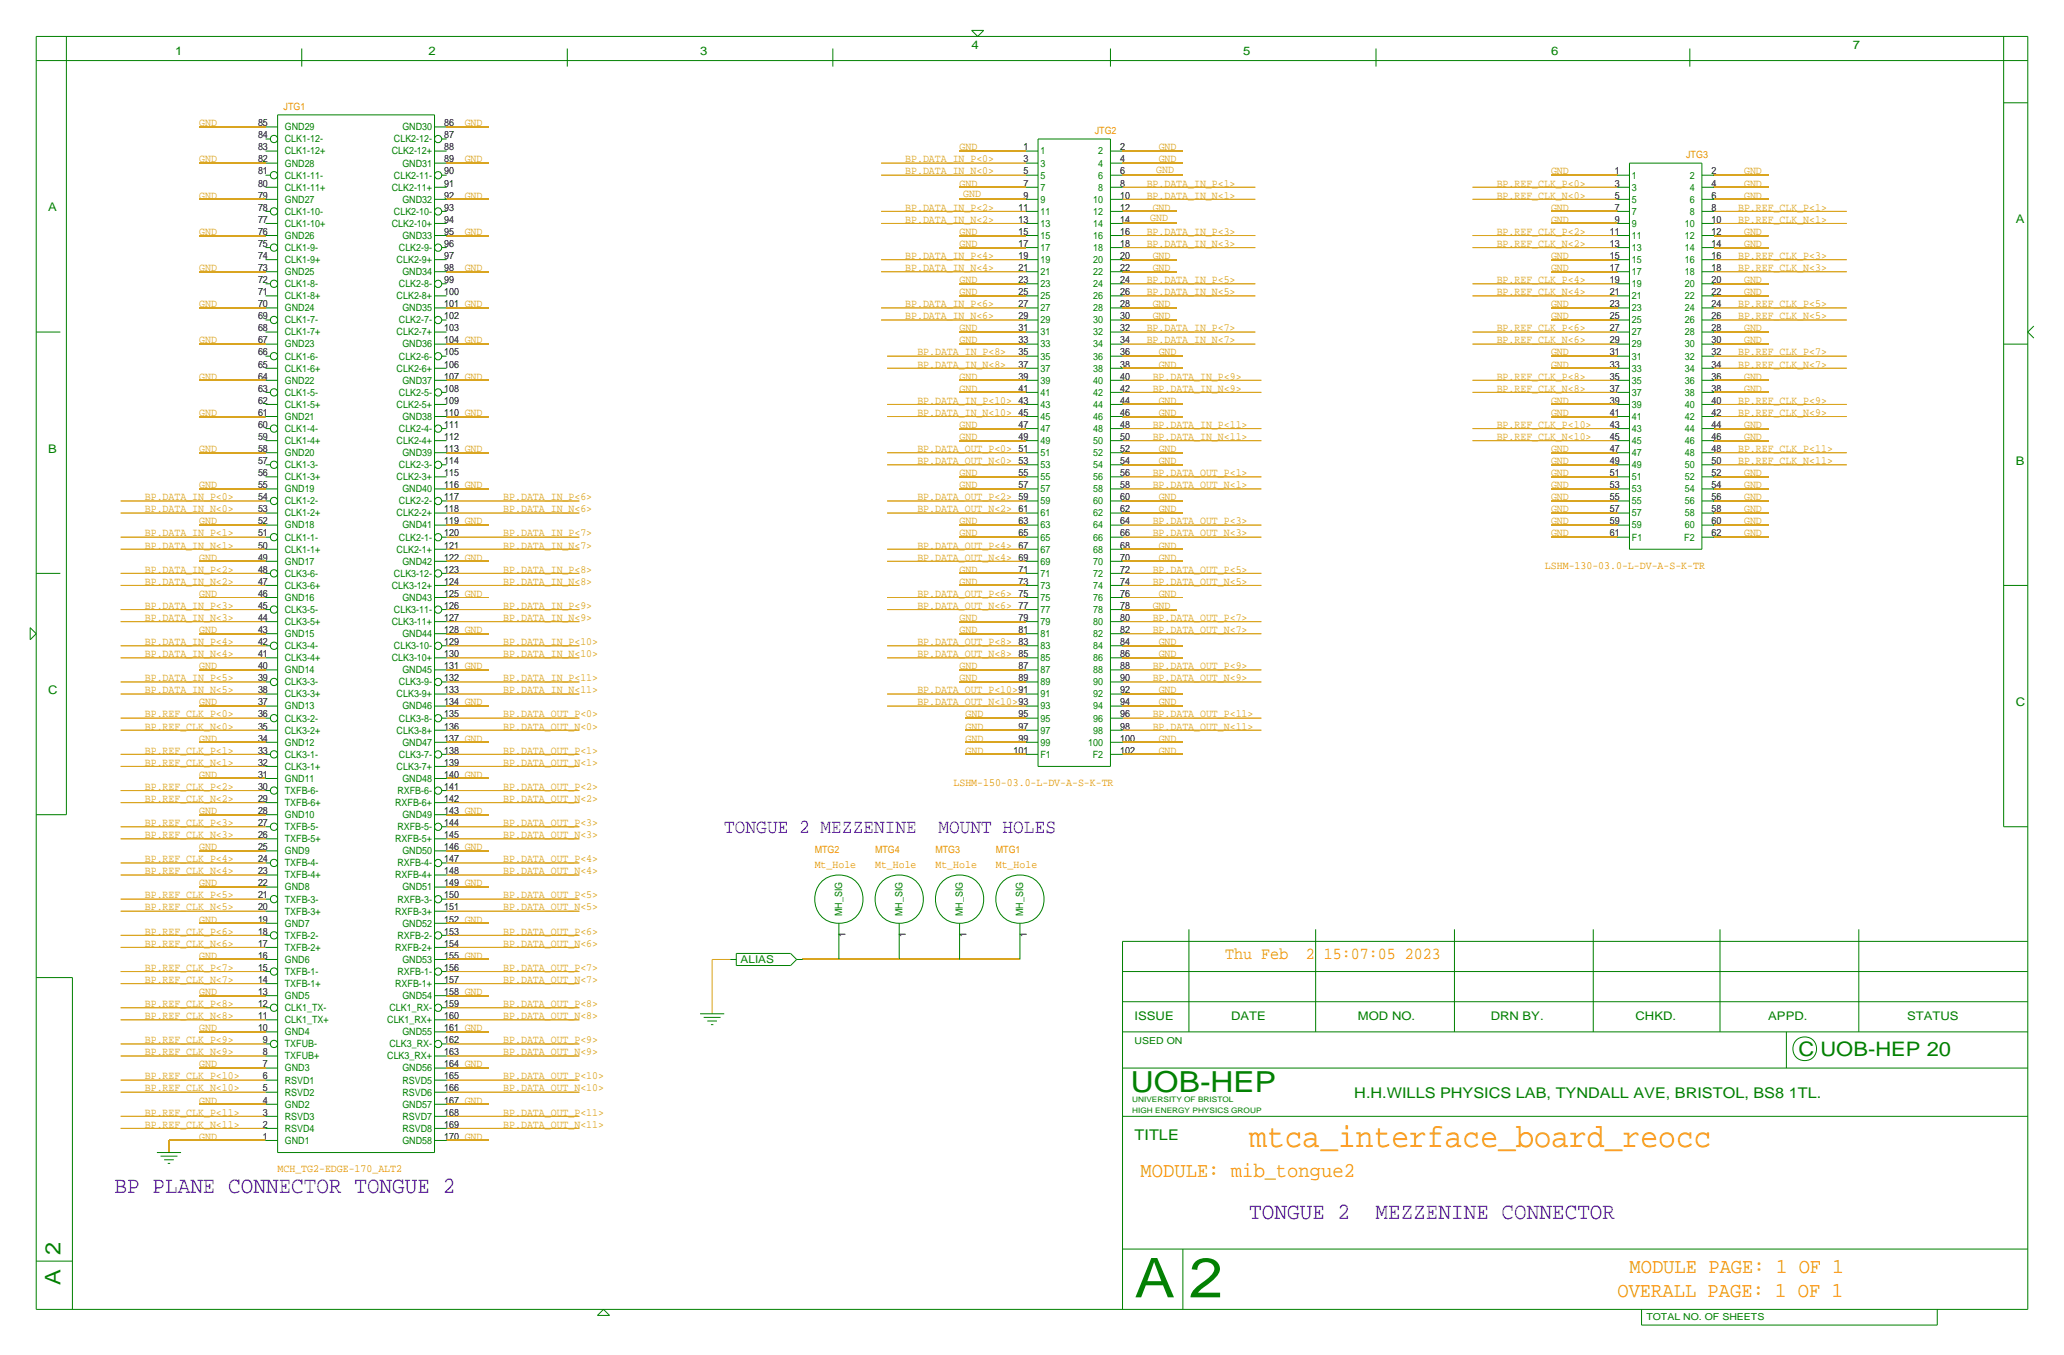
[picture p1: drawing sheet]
<svg xmlns="http://www.w3.org/2000/svg" width="434mm" height="285mm" viewBox="0 0 434 285" stroke-linecap="round" stroke-linejoin="round" font-family="sans-serif">
<defs><g id="words">
<text font-size="11.8" x="250.2" y="273.1">2</text>
<text font-size="11.5" x="238.8" y="273.1">A</text>
<text font-size="7" x="262.9" y="241.4">mtca_interface_board_reocc</text>
<text font-size="6.1" x="238" y="229.9">UOB-HEP</text>
<g font-size="5">
<text x="24.1" y="251.1">BP PLANE CONNECTOR TONGUE 2</text>
<text x="262.9" y="256.6">TONGUE 2</text>
<text x="289.4" y="256.6">MEZZENINE CONNECTOR</text>
</g>
<text font-size="4.5" x="12.7" y="264.2" transform="rotate(-90 12.7 264.2)">2</text>
<text font-size="4.5" fill="#008000" x="12.7" y="270.6" transform="rotate(-90 12.7 270.6)">A</text>
<g font-size="4.4">
<text x="240" y="247.7">MODULE: mib_tongue2</text>
<text x="342.9" y="268">MODULE PAGE: 1 OF 1</text>
<text x="340.4" y="273.1">OVERALL PAGE: 1 OF 1</text>
</g>
<g font-size="4.2">
<text x="152.4" y="175.3">TONGUE 2 MEZZENINE</text>
<text x="197.5" y="175.3">MOUNT HOLES</text>
<text x="378.5" y="222.3">C UOB-HEP 20</text>
</g>
<g font-size="3.5">
<text x="257.8" y="202">Thu Feb</text>
<text x="274.8" y="202">2 15:07:05 2023</text>
</g>
<g font-size="3.1">
<text x="285" y="231.2">H.H.WILLS PHYSICS LAB, TYNDALL AVE, BRISTOL, BS8 1TL.</text>
<text x="238.8" y="240.1">TITLE</text>
</g>
<g font-size="2.5">
<text x="36.8" y="11.5">1</text>
<text x="90.2" y="11.5">2</text>
<text x="147.3" y="11.5">3</text>
<text x="204.5" y="10.2">4</text>
<text x="261.6" y="11.5">5</text>
<text x="326.4" y="11.5">6</text>
<text x="389.9" y="10.2">7</text>
<text x="10.2" y="44.5">A</text>
<text x="424.2" y="47">A</text>
<text x="10.2" y="95.3">B</text>
<text x="424.2" y="97.8">B</text>
<text x="10.2" y="146.1">C</text>
<text x="424.2" y="148.6">C</text>
<text x="238.8" y="214.7">ISSUE</text>
<text x="259.1" y="214.7">DATE</text>
<text x="285.8" y="214.7">MOD NO.</text>
<text x="313.7" y="214.7">DRN BY.</text>
<text x="344.2" y="214.7">CHKD.</text>
<text x="372.1" y="214.7">APPD.</text>
<text x="401.3" y="214.7">STATUS</text>
</g>
<g font-size="2.3" fill="#daa520">
<text x="41.9" y="26.6">GND</text>
<text x="190.5" y="34.2">BP.DATA_IN_P&lt;0&gt;</text>
<text x="201.9" y="31.6">GND</text>
<text x="243.8" y="34.2">GND</text>
<text x="243.8" y="31.6">GND</text>
<text x="201.9" y="39.3">GND</text>
<text x="202.7" y="41.5">GND</text>
<text x="241.3" y="41.8">BP.DATA_IN_N&lt;1&gt;</text>
<text x="241.3" y="39.3">BP.DATA_IN_P&lt;1&gt;</text>
<text x="243.3" y="36.4">GND</text>
<text x="315" y="39.3">BP.REF_CLK_P&lt;0&gt;</text>
<text x="315" y="41.8">BP.REF_CLK_N&lt;0&gt;</text>
<text x="326.4" y="36.7">GND</text>
<text x="367" y="41.8">GND</text>
<text x="367" y="39.3">GND</text>
<text x="367" y="36.7">GND</text>
<text x="190.5" y="46.9">BP.DATA_IN_N&lt;2&gt;</text>
<text x="190.5" y="44.3">BP.DATA_IN_P&lt;2&gt;</text>
<text x="242.1" y="46.5">GND</text>
<text x="242.6" y="44.3">GND</text>
<text x="326.4" y="44.3">GND</text>
<text x="326.4" y="46.9">GND</text>
<text x="365.8" y="46.9">BP.REF_CLK_N&lt;1&gt;</text>
<text x="365.8" y="44.3">BP.REF_CLK_P&lt;1&gt;</text>
<text x="201.9" y="52">GND</text>
<text x="201.9" y="49.4">GND</text>
<text x="241.3" y="52">BP.DATA_IN_N&lt;3&gt;</text>
<text x="241.3" y="49.4">BP.DATA_IN_P&lt;3&gt;</text>
<text x="315" y="52">BP.REF_CLK_N&lt;2&gt;</text>
<text x="315" y="49.4">BP.REF_CLK_P&lt;2&gt;</text>
<text x="367" y="52">GND</text>
<text x="367" y="49.4">GND</text>
<text x="190.5" y="57">BP.DATA_IN_N&lt;4&gt;</text>
<text x="190.5" y="54.5">BP.DATA_IN_P&lt;4&gt;</text>
<text x="201.9" y="59.6">GND</text>
<text x="242.6" y="57">GND</text>
<text x="242.6" y="54.5">GND</text>
<text x="315" y="59.6">BP.REF_CLK_P&lt;4&gt;</text>
<text x="326.4" y="57">GND</text>
<text x="326.4" y="54.5">GND</text>
<text x="365.8" y="57">BP.REF_CLK_N&lt;3&gt;</text>
<text x="365.8" y="54.5">BP.REF_CLK_P&lt;3&gt;</text>
<text x="367" y="59.6">GND</text>
<text x="315" y="62.1">BP.REF_CLK_N&lt;4&gt;</text>
<text x="326.4" y="64.7">GND</text>
<text x="365.8" y="64.7">BP.REF_CLK_P&lt;5&gt;</text>
<text x="367" y="62.1">GND</text>
<text x="315" y="69.7">BP.REF_CLK_P&lt;6&gt;</text>
<text x="326.4" y="67.2">GND</text>
<text x="365.8" y="67.2">BP.REF_CLK_N&lt;5&gt;</text>
<text x="367" y="69.7">GND</text>
<text x="315" y="72.3">BP.REF_CLK_N&lt;6&gt;</text>
<text x="326.4" y="74.8">GND</text>
<text x="365.8" y="74.8">BP.REF_CLK_P&lt;7&gt;</text>
<text x="367" y="72.3">GND</text>
<text x="41.9" y="87.5">GND</text>
<text x="41.9" y="95.1">GND</text>
<text x="41.9" y="102.8">GND</text>
<text x="105.9" y="107.8">BP.DATA_IN_N&lt;6&gt;</text>
<text x="105.9" y="105.3">BP.DATA_IN_P&lt;6&gt;</text>
<text x="326.4" y="107.8">GND</text>
<text x="367" y="107.8">GND</text>
<text x="367" y="105.3">GND</text>
<text x="41.9" y="110.4">GND</text>
<text x="105.9" y="112.9">BP.DATA_IN_P&lt;7&gt;</text>
<text x="326.4" y="110.4">GND</text>
<text x="326.4" y="112.9">GND</text>
<text x="367" y="110.4">GND</text>
<text x="367" y="112.9">GND</text>
<text x="41.9" y="118">GND</text>
<text x="105.9" y="115.5">BP.DATA_IN_N&lt;7&gt;</text>
<text x="105.9" y="120.5">BP.DATA_IN_P&lt;8&gt;</text>
<text x="105.9" y="130.7">BP.DATA_IN_N&lt;9&gt;</text>
<text x="105.9" y="128.2">BP.DATA_IN_P&lt;9&gt;</text>
<text x="105.9" y="138.3">BP.DATA_IN_N&lt;10&gt;</text>
<text x="105.9" y="145.9">BP.DATA_IN_N&lt;11&gt;</text>
<text x="105.9" y="153.6">BP.DATA_OUT_N&lt;0&gt;</text>
<text x="105.9" y="151">BP.DATA_OUT_P&lt;0&gt;</text>
<text x="105.9" y="161.2">BP.DATA_OUT_N&lt;1&gt;</text>
<text x="105.9" y="158.6">BP.DATA_OUT_P&lt;1&gt;</text>
<text x="203.2" y="158.6">GND</text>
<text x="243.8" y="158.6">GND</text>
<text x="105.9" y="166.3">BP.DATA_OUT_P&lt;2&gt;</text>
<text x="105.9" y="173.9">BP.DATA_OUT_P&lt;3&gt;</text>
<text x="105.9" y="168.8">BP.DATA_OUT_N&lt;2&gt;</text>
<text x="105.9" y="176.4">BP.DATA_OUT_N&lt;3&gt;</text>
<text x="105.9" y="184">BP.DATA_OUT_N&lt;4&gt;</text>
<text x="105.9" y="181.5">BP.DATA_OUT_P&lt;4&gt;</text>
<text x="41.9" y="186.6">GND</text>
<text x="105.9" y="191.7">BP.DATA_OUT_N&lt;5&gt;</text>
<text x="105.9" y="189.1">BP.DATA_OUT_P&lt;5&gt;</text>
<text x="105.9" y="196.7">BP.DATA_OUT_P&lt;6&gt;</text>
<text x="105.9" y="199.3">BP.DATA_OUT_N&lt;6&gt;</text>
<text x="41.9" y="209.4">GND</text>
<text x="105.9" y="206.9">BP.DATA_OUT_N&lt;7&gt;</text>
<text x="105.9" y="204.4">BP.DATA_OUT_P&lt;7&gt;</text>
<text x="105.9" y="214.5">BP.DATA_OUT_N&lt;8&gt;</text>
<text x="105.9" y="212">BP.DATA_OUT_P&lt;8&gt;</text>
<text x="105.9" y="219.6">BP.DATA_OUT_P&lt;9&gt;</text>
<text x="105.9" y="227.2">BP.DATA_OUT_P&lt;10&gt;</text>
<text x="105.9" y="222.1">BP.DATA_OUT_N&lt;9&gt;</text>
<text x="105.9" y="229.8">BP.DATA_OUT_N&lt;10&gt;</text>
<text x="105.9" y="237.4">BP.DATA_OUT_N&lt;11&gt;</text>
<text x="105.9" y="234.8">BP.DATA_OUT_P&lt;11&gt;</text>
</g>
<g font-size="2.3">
<text x="97.8" y="26.6">GND</text>
<text x="41.9" y="34.2">GND</text>
<text x="97.8" y="34.2">GND</text>
<text x="41.9" y="41.8">GND</text>
<text x="97.8" y="41.8">GND</text>
<text x="190.5" y="36.7">BP.DATA_IN_N&lt;0&gt;</text>
<text x="41.9" y="49.4">GND</text>
<text x="97.8" y="49.4">GND</text>
<text x="41.9" y="57">GND</text>
<text x="97.8" y="57">GND</text>
<text x="241.3" y="59.6">BP.DATA_IN_P&lt;5&gt;</text>
<text x="41.9" y="64.7">GND</text>
<text x="190.5" y="64.7">BP.DATA_IN_P&lt;6&gt;</text>
<text x="201.9" y="62.1">GND</text>
<text x="241.3" y="62.1">BP.DATA_IN_N&lt;5&gt;</text>
<text x="242.6" y="64.7">GND</text>
<text x="190.5" y="67.2">BP.DATA_IN_N&lt;6&gt;</text>
<text x="201.9" y="69.7">GND</text>
<text x="241.3" y="69.7">BP.DATA_IN_P&lt;7&gt;</text>
<text x="242.6" y="67.2">GND</text>
<text x="41.9" y="72.3">GND</text>
<text x="193" y="77.4">BP.DATA_IN_N&lt;8&gt;</text>
<text x="193" y="74.8">BP.DATA_IN_P&lt;8&gt;</text>
<text x="201.9" y="72.3">GND</text>
<text x="241.3" y="72.3">BP.DATA_IN_N&lt;7&gt;</text>
<text x="243.8" y="77.4">GND</text>
<text x="243.8" y="74.8">GND</text>
<text x="326.4" y="77.4">GND</text>
<text x="365.8" y="77.4">BP.REF_CLK_N&lt;7&gt;</text>
<text x="41.9" y="79.9">GND</text>
<text x="201.9" y="82.4">GND</text>
<text x="201.9" y="79.9">GND</text>
<text x="242.6" y="82.4">BP.DATA_IN_N&lt;9&gt;</text>
<text x="242.6" y="79.9">BP.DATA_IN_P&lt;9&gt;</text>
<text x="315" y="82.4">BP.REF_CLK_N&lt;8&gt;</text>
<text x="315" y="79.9">BP.REF_CLK_P&lt;8&gt;</text>
<text x="367" y="82.4">GND</text>
<text x="367" y="79.9">GND</text>
<text x="193" y="87.5">BP.DATA_IN_N&lt;10&gt; 45</text>
<text x="193" y="85">BP.DATA_IN_P&lt;10&gt; 43</text>
<text x="243.8" y="87.5">GND</text>
<text x="243.8" y="85">GND</text>
<text x="326.4" y="87.5">GND</text>
<text x="326.4" y="85">GND</text>
<text x="365.8" y="87.5">BP.REF_CLK_N&lt;9&gt;</text>
<text x="365.8" y="85">BP.REF_CLK_P&lt;9&gt;</text>
<text x="193" y="95.1">BP.DATA_OUT_P&lt;0&gt; 51</text>
<text x="201.9" y="92.6">GND</text>
<text x="201.9" y="90.1">GND</text>
<text x="242.6" y="92.6">BP.DATA_IN_N&lt;11&gt;</text>
<text x="242.6" y="90.1">BP.DATA_IN_P&lt;11&gt;</text>
<text x="243.8" y="95.1">GND</text>
<text x="315" y="92.6">BP.REF_CLK_N&lt;10&gt;</text>
<text x="315" y="90.1">BP.REF_CLK_P&lt;10&gt;</text>
<text x="326.4" y="95.1">GND</text>
<text x="365.8" y="95.1">BP.REF_CLK_P&lt;11&gt;</text>
<text x="367" y="92.6">GND</text>
<text x="367" y="90.1">GND</text>
<text x="193" y="97.7">BP.DATA_OUT_N&lt;0&gt; 53</text>
<text x="201.9" y="100.2">GND</text>
<text x="242.6" y="100.2">BP.DATA_OUT_P&lt;1&gt;</text>
<text x="243.8" y="97.7">GND</text>
<text x="326.4" y="100.2">GND</text>
<text x="326.4" y="97.7">GND</text>
<text x="365.8" y="97.7">BP.REF_CLK_N&lt;11&gt;</text>
<text x="367" y="100.2">GND</text>
<text x="30.5" y="107.8">BP.DATA_IN_N&lt;0&gt;</text>
<text x="30.5" y="105.3">BP.DATA_IN_P&lt;0&gt;</text>
<text x="193" y="107.8">BP.DATA_OUT_N&lt;2&gt; 61</text>
<text x="193" y="105.3">BP.DATA_OUT_P&lt;2&gt; 59</text>
<text x="201.9" y="102.8">GND</text>
<text x="242.6" y="102.8">BP.DATA_OUT_N&lt;1&gt;</text>
<text x="243.8" y="107.8">GND</text>
<text x="243.8" y="105.3">GND</text>
<text x="326.4" y="105.3">GND</text>
<text x="326.4" y="102.8">GND</text>
<text x="367" y="102.8">GND</text>
<text x="30.5" y="112.9">BP.DATA_IN_P&lt;1&gt;</text>
<text x="201.9" y="112.9">GND</text>
<text x="201.9" y="110.4">GND</text>
<text x="242.6" y="112.9">BP.DATA_OUT_N&lt;3&gt;</text>
<text x="242.6" y="110.4">BP.DATA_OUT_P&lt;3&gt;</text>
<text x="30.5" y="115.5">BP.DATA_IN_N&lt;1&gt;</text>
<text x="193" y="118">BP.DATA_OUT_N&lt;4&gt; 69</text>
<text x="193" y="115.5">BP.DATA_OUT_P&lt;4&gt; 67</text>
<text x="243.8" y="118">GND</text>
<text x="243.8" y="115.5">GND</text>
<text x="30.5" y="123.1">BP.DATA_IN_N&lt;2&gt;</text>
<text x="30.5" y="120.5">BP.DATA_IN_P&lt;2&gt;</text>
<text x="41.9" y="125.6">GND</text>
<text x="105.9" y="123.1">BP.DATA_IN_N&lt;8&gt;</text>
<text x="193" y="125.6">BP.DATA_OUT_P&lt;6&gt; 75</text>
<text x="201.9" y="123.1">GND</text>
<text x="201.9" y="120.5">GND</text>
<text x="242.6" y="123.1">BP.DATA_OUT_N&lt;5&gt;</text>
<text x="242.6" y="120.5">BP.DATA_OUT_P&lt;5&gt;</text>
<text x="243.8" y="125.6">GND</text>
<text x="30.5" y="130.7">BP.DATA_IN_N&lt;3&gt;</text>
<text x="30.5" y="128.2">BP.DATA_IN_P&lt;3&gt;</text>
<text x="193" y="128.2">BP.DATA_OUT_N&lt;6&gt; 77</text>
<text x="201.9" y="130.7">GND</text>
<text x="242.6" y="130.7">BP.DATA_OUT_P&lt;7&gt;</text>
<text x="242.6" y="128.2">GND</text>
<text x="30.5" y="135.8">BP.DATA_IN_P&lt;4&gt;</text>
<text x="41.9" y="133.2">GND</text>
<text x="105.9" y="135.8">BP.DATA_IN_P&lt;10&gt;</text>
<text x="193" y="135.8">BP.DATA_OUT_P&lt;8&gt; 83</text>
<text x="201.9" y="133.2">GND</text>
<text x="242.6" y="133.2">BP.DATA_OUT_N&lt;7&gt;</text>
<text x="243.8" y="135.8">GND</text>
<text x="30.5" y="143.4">BP.DATA_IN_P&lt;5&gt;</text>
<text x="30.5" y="138.3">BP.DATA_IN_N&lt;4&gt;</text>
<text x="41.9" y="140.9">GND</text>
<text x="105.9" y="143.4">BP.DATA_IN_P&lt;11&gt;</text>
<text x="193" y="138.3">BP.DATA_OUT_N&lt;8&gt; 85</text>
<text x="201.9" y="143.4">GND</text>
<text x="201.9" y="140.9">GND</text>
<text x="242.6" y="143.4">BP.DATA_OUT_N&lt;9&gt;</text>
<text x="242.6" y="140.9">BP.DATA_OUT_P&lt;9&gt;</text>
<text x="243.8" y="138.3">GND</text>
<text x="30.5" y="145.9">BP.DATA_IN_N&lt;5&gt;</text>
<text x="41.9" y="148.5">GND</text>
<text x="193" y="148.5">BP.DATA_OUT_N&lt;10&gt;93</text>
<text x="193" y="145.9">BP.DATA_OUT_P&lt;10&gt;91</text>
<text x="243.8" y="148.5">GND</text>
<text x="243.8" y="145.9">GND</text>
<text x="30.5" y="153.6">BP.REF_CLK_N&lt;0&gt;</text>
<text x="30.5" y="151">BP.REF_CLK_P&lt;0&gt;</text>
<text x="203.2" y="153.6">GND</text>
<text x="203.2" y="151">GND</text>
<text x="242.6" y="153.6">BP.DATA_OUT_N&lt;11&gt;</text>
<text x="242.6" y="151">BP.DATA_OUT_P&lt;11&gt;</text>
<text x="30.5" y="161.2">BP.REF_CLK_N&lt;1&gt;</text>
<text x="30.5" y="158.6">BP.REF_CLK_P&lt;1&gt;</text>
<text x="41.9" y="156.1">GND</text>
<text x="203.2" y="156.1">GND</text>
<text x="243.8" y="156.1">GND</text>
<text x="30.5" y="166.3">BP.REF_CLK_P&lt;2&gt;</text>
<text x="41.9" y="163.7">GND</text>
<text x="30.5" y="168.8">BP.REF_CLK_N&lt;2&gt;</text>
<text x="30.5" y="173.9">BP.REF_CLK_P&lt;3&gt;</text>
<text x="41.9" y="171.3">GND</text>
<text x="30.5" y="176.4">BP.REF_CLK_N&lt;3&gt;</text>
<text x="41.9" y="179">GND</text>
<text x="30.5" y="184">BP.REF_CLK_N&lt;4&gt;</text>
<text x="30.5" y="181.5">BP.REF_CLK_P&lt;4&gt;</text>
<text x="171.4" y="182.7">Mt_Hole</text>
<text x="196.8" y="182.7">Mt_Hole</text>
<text x="30.5" y="191.7">BP.REF_CLK_N&lt;5&gt;</text>
<text x="30.5" y="189.1">BP.REF_CLK_P&lt;5&gt;</text>
<text x="30.5" y="196.7">BP.REF_CLK_P&lt;6&gt;</text>
<text x="41.9" y="194.2">GND</text>
<text x="30.5" y="199.3">BP.REF_CLK_N&lt;6&gt;</text>
<text x="41.9" y="201.8">GND</text>
<text x="155.9" y="202.7">ALIAS</text>
<text x="30.5" y="206.9">BP.REF_CLK_N&lt;7&gt;</text>
<text x="30.5" y="204.4">BP.REF_CLK_P&lt;7&gt;</text>
<text x="30.5" y="214.5">BP.REF_CLK_N&lt;8&gt;</text>
<text x="30.5" y="212">BP.REF_CLK_P&lt;8&gt;</text>
<text x="30.5" y="219.6">BP.REF_CLK_P&lt;9&gt;</text>
<text x="41.9" y="217.1">GND</text>
<text x="30.5" y="227.2">BP.REF_CLK_P&lt;10&gt;</text>
<text x="30.5" y="222.1">BP.REF_CLK_N&lt;9&gt;</text>
<text x="41.9" y="224.7">GND</text>
<text x="30.5" y="229.8">BP.REF_CLK_N&lt;10&gt;</text>
<text x="41.9" y="232.3">GND</text>
<text x="30.5" y="237.4">BP.REF_CLK_N&lt;11&gt;</text>
<text x="30.5" y="234.8">BP.REF_CLK_P&lt;11&gt;</text>
<text x="41.9" y="239.9">GND</text>
<text x="58.4" y="246.7">MCH_TG2-EDGE-170_ALT2</text>
</g>
<g font-size="2.3" fill="#ff8c00">
<text x="325.1" y="119.7">LSHM-130-03.0-L-DV-A-S-K-TR</text>
<text x="200.7" y="165.5">LSHM-150-03.0-L-DV-A-S-K-TR</text>
<text x="184.1" y="182.7">Mt_Hole</text>
<text x="209.5" y="182.7">Mt_Hole</text>
</g>
<g font-size="2.1">
<text x="59.7" y="23.1">JTG1</text>
<text x="54.3" y="29.1">84</text>
<text x="54.3" y="26.6">85</text>
<text x="59.9" y="30">CLK1-12-</text>
<text x="59.9" y="27.4">GND29</text>
<text x="82.9" y="30">CLK2-12-</text>
<text x="84.7" y="27.4">GND30</text>
<text x="93.5" y="26.6">86</text>
<text x="93.5" y="29.1">87</text>
<text x="230.4" y="28.1">JTG2</text>
<text x="54.3" y="31.6">83</text>
<text x="54.3" y="34.2">82</text>
<text x="59.9" y="35.1">GND28</text>
<text x="59.9" y="32.5">CLK1-12+</text>
<text x="82.4" y="32.5">CLK2-12+</text>
<text x="84.7" y="35.1">GND31</text>
<text x="93.5" y="31.6">88</text>
<text x="93.5" y="34.2">89</text>
<text x="215.4" y="34.2">3</text>
<text x="215.4" y="31.6">1</text>
<text x="218.9" y="32.5">1</text>
<text x="218.9" y="35.1">3</text>
<text x="231.1" y="32.5">2</text>
<text x="231.1" y="35.1">4</text>
<text x="235.7" y="31.6">2</text>
<text x="235.7" y="34.2">4</text>
<text x="354.8" y="33.2">JTG3</text>
<text x="54.3" y="41.8">79</text>
<text x="54.3" y="39.3">80</text>
<text x="54.3" y="36.7">81</text>
<text x="59.9" y="40.1">CLK1-11+</text>
<text x="59.9" y="37.6">CLK1-11-</text>
<text x="82.4" y="40.1">CLK2-11+</text>
<text x="82.9" y="37.6">CLK2-11-</text>
<text x="93.5" y="36.7">90</text>
<text x="93.5" y="39.3">91</text>
<text x="93.5" y="41.8">92</text>
<text x="215.4" y="41.8">9</text>
<text x="215.4" y="39.3">7</text>
<text x="215.4" y="36.7">5</text>
<text x="218.9" y="37.6">5</text>
<text x="218.9" y="40.1">7</text>
<text x="231.1" y="37.6">6</text>
<text x="231.1" y="40.1">8</text>
<text x="235.7" y="36.7">6</text>
<text x="235.7" y="41.8">10</text>
<text x="235.7" y="39.3">8</text>
<text x="339.8" y="41.8">5</text>
<text x="339.8" y="39.3">3</text>
<text x="339.8" y="36.7">1</text>
<text x="343.4" y="37.6">1</text>
<text x="343.4" y="40.1">3</text>
<text x="355.6" y="37.6">2</text>
<text x="355.6" y="40.1">4</text>
<text x="360.2" y="41.8">6</text>
<text x="360.2" y="39.3">4</text>
<text x="360.2" y="36.7">2</text>
<text x="54.3" y="46.9">77</text>
<text x="54.3" y="44.3">78</text>
<text x="59.9" y="47.8">CLK1-10+</text>
<text x="59.9" y="45.2">CLK1-10-</text>
<text x="59.9" y="42.7">GND27</text>
<text x="82.4" y="47.8">CLK2-10+</text>
<text x="82.9" y="45.2">CLK2-10-</text>
<text x="84.7" y="42.7">GND32</text>
<text x="93.5" y="44.3">93</text>
<text x="93.5" y="46.9">94</text>
<text x="214.3" y="46.9">13</text>
<text x="214.3" y="44.3">11</text>
<text x="218.9" y="42.7">9</text>
<text x="218.9" y="45.2">11</text>
<text x="218.9" y="47.8">13</text>
<text x="230.1" y="42.7">10</text>
<text x="235.7" y="44.3">12</text>
<text x="235.7" y="46.9">14</text>
<text x="339.8" y="46.9">9</text>
<text x="339.8" y="44.3">7</text>
<text x="343.4" y="42.7">5</text>
<text x="343.4" y="47.8">9</text>
<text x="343.4" y="45.2">7</text>
<text x="354.5" y="47.8">10</text>
<text x="355.6" y="42.7">6</text>
<text x="355.6" y="45.2">8</text>
<text x="360.2" y="46.9">10</text>
<text x="360.2" y="44.3">8</text>
<text x="54.3" y="52">75</text>
<text x="54.3" y="49.4">76</text>
<text x="59.9" y="52.8">CLK1-9-</text>
<text x="59.9" y="50.3">GND26</text>
<text x="83.9" y="52.8">CLK2-9-</text>
<text x="84.7" y="50.3">GND33</text>
<text x="93.5" y="49.4">95</text>
<text x="93.5" y="52">96</text>
<text x="214.3" y="52">17</text>
<text x="214.3" y="49.4">15</text>
<text x="218.9" y="50.3">15</text>
<text x="218.9" y="52.8">17</text>
<text x="235.7" y="49.4">16</text>
<text x="235.7" y="52">18</text>
<text x="338.8" y="52">13</text>
<text x="338.8" y="49.4">11</text>
<text x="343.4" y="50.3">11</text>
<text x="343.4" y="52.8">13</text>
<text x="360.2" y="52">14</text>
<text x="360.2" y="49.4">12</text>
<text x="54.3" y="59.6">72</text>
<text x="54.3" y="57">73</text>
<text x="54.3" y="54.5">74</text>
<text x="59.9" y="57.9">GND25</text>
<text x="59.9" y="55.4">CLK1-9+</text>
<text x="83.5" y="55.4">CLK2-9+</text>
<text x="84.7" y="57.9">GND34</text>
<text x="93.5" y="54.5">97</text>
<text x="93.5" y="57">98</text>
<text x="93.5" y="59.6">99</text>
<text x="214.3" y="59.6">23</text>
<text x="214.3" y="57">21</text>
<text x="214.3" y="54.5">19</text>
<text x="218.9" y="55.4">19</text>
<text x="218.9" y="57.9">21</text>
<text x="235.7" y="54.5">20</text>
<text x="235.7" y="59.6">24</text>
<text x="235.7" y="57">22</text>
<text x="338.8" y="59.6">19</text>
<text x="338.8" y="57">17</text>
<text x="338.8" y="54.5">15</text>
<text x="343.4" y="55.4">15</text>
<text x="343.4" y="57.9">17</text>
<text x="360.2" y="57">18</text>
<text x="360.2" y="54.5">16</text>
<text x="360.2" y="59.6">20</text>
<text x="54.3" y="64.7">70</text>
<text x="54.3" y="62.1">71</text>
<text x="59.9" y="65.5">GND24</text>
<text x="59.9" y="63">CLK1-8+</text>
<text x="59.9" y="60.5">CLK1-8-</text>
<text x="83.5" y="63">CLK2-8+</text>
<text x="83.9" y="60.5">CLK2-8-</text>
<text x="84.7" y="65.5">GND35</text>
<text x="93.5" y="62.1">100</text>
<text x="93.5" y="64.7">101 GND</text>
<text x="214.3" y="64.7">27</text>
<text x="214.3" y="62.1">25</text>
<text x="218.9" y="60.5">23</text>
<text x="218.9" y="63">25</text>
<text x="218.9" y="65.5">27</text>
<text x="235.7" y="62.1">26</text>
<text x="235.7" y="64.7">28</text>
<text x="338.8" y="64.7">23</text>
<text x="338.8" y="62.1">21</text>
<text x="343.4" y="60.5">19</text>
<text x="343.4" y="63">21</text>
<text x="343.4" y="65.5">23</text>
<text x="360.2" y="64.7">24</text>
<text x="360.2" y="62.1">22</text>
<text x="54.3" y="69.7">68</text>
<text x="54.3" y="67.2">69</text>
<text x="59.9" y="70.6">CLK1-7+</text>
<text x="59.9" y="68.1">CLK1-7-</text>
<text x="83.5" y="70.6">CLK2-7+</text>
<text x="83.9" y="68.1">CLK2-7-</text>
<text x="93.5" y="67.2">102</text>
<text x="93.5" y="69.7">103</text>
<text x="214.3" y="69.7">31</text>
<text x="214.3" y="67.2">29</text>
<text x="218.9" y="68.1">29</text>
<text x="218.9" y="70.6">31</text>
<text x="235.7" y="69.7">32</text>
<text x="235.7" y="67.2">30</text>
<text x="338.8" y="69.7">27</text>
<text x="338.8" y="67.2">25</text>
<text x="343.4" y="68.1">25</text>
<text x="343.4" y="70.6">27</text>
<text x="360.2" y="69.7">28</text>
<text x="360.2" y="67.2">26</text>
<text x="54.3" y="77.4">65</text>
<text x="54.3" y="74.8">66</text>
<text x="54.3" y="72.3">67</text>
<text x="59.9" y="75.7">CLK1-6-</text>
<text x="59.9" y="73.2">GND23</text>
<text x="83.9" y="75.7">CLK2-6-</text>
<text x="84.7" y="73.2">GND36</text>
<text x="93.5" y="72.3">104 GND</text>
<text x="93.5" y="74.8">105</text>
<text x="93.5" y="77.4">106</text>
<text x="214.3" y="77.4">37</text>
<text x="214.3" y="74.8">35</text>
<text x="214.3" y="72.3">33</text>
<text x="218.9" y="73.2">33</text>
<text x="218.9" y="75.7">35</text>
<text x="235.7" y="77.4">38</text>
<text x="235.7" y="74.8">36</text>
<text x="235.7" y="72.3">34</text>
<text x="338.8" y="77.4">33</text>
<text x="338.8" y="74.8">31</text>
<text x="338.8" y="72.3">29</text>
<text x="343.4" y="73.2">29</text>
<text x="343.4" y="75.7">31</text>
<text x="360.2" y="77.4">34</text>
<text x="360.2" y="74.8">32</text>
<text x="360.2" y="72.3">30</text>
<text x="54.3" y="82.4">63</text>
<text x="54.3" y="79.9">64</text>
<text x="59.9" y="83.3">CLK1-5-</text>
<text x="59.9" y="80.8">GND22</text>
<text x="59.9" y="78.2">CLK1-6+</text>
<text x="83.5" y="78.2">CLK2-6+</text>
<text x="83.9" y="83.3">CLK2-5-</text>
<text x="84.7" y="80.8">GND37</text>
<text x="93.5" y="79.9">107 GND</text>
<text x="93.5" y="82.4">108</text>
<text x="214.3" y="82.4">41</text>
<text x="214.3" y="79.9">39</text>
<text x="218.9" y="78.2">37</text>
<text x="218.9" y="80.8">39</text>
<text x="218.9" y="83.3">41</text>
<text x="235.7" y="82.4">42</text>
<text x="235.7" y="79.9">40</text>
<text x="338.8" y="82.4">37</text>
<text x="338.8" y="79.9">35</text>
<text x="343.4" y="78.2">33</text>
<text x="343.4" y="80.8">35</text>
<text x="343.4" y="83.3">37</text>
<text x="360.2" y="82.4">38</text>
<text x="360.2" y="79.9">36</text>
<text x="54.3" y="87.5">61</text>
<text x="54.3" y="85">62</text>
<text x="59.9" y="88.4">GND21</text>
<text x="59.9" y="85.9">CLK1-5+</text>
<text x="83.5" y="85.9">CLK2-5+</text>
<text x="84.7" y="88.4">GND38</text>
<text x="93.5" y="85">109</text>
<text x="93.5" y="87.5">110 GND</text>
<text x="218.9" y="85.9">43</text>
<text x="218.9" y="88.4">45</text>
<text x="235.7" y="85">44</text>
<text x="235.7" y="87.5">46</text>
<text x="338.8" y="87.5">41</text>
<text x="338.8" y="85">39</text>
<text x="343.4" y="85.9">39</text>
<text x="343.4" y="88.4">41</text>
<text x="360.2" y="87.5">42</text>
<text x="360.2" y="85">40</text>
<text x="54.3" y="95.1">58</text>
<text x="54.3" y="92.6">59</text>
<text x="54.3" y="90.1">60</text>
<text x="59.9" y="93.5">CLK1-4+</text>
<text x="59.9" y="90.9">CLK1-4-</text>
<text x="83.5" y="93.5">CLK2-4+</text>
<text x="83.9" y="90.9">CLK2-4-</text>
<text x="93.5" y="90.1">111</text>
<text x="93.5" y="92.6">112</text>
<text x="93.5" y="95.1">113 GND</text>
<text x="214.3" y="92.6">49</text>
<text x="214.3" y="90.1">47</text>
<text x="218.9" y="90.9">47</text>
<text x="218.9" y="93.5">49</text>
<text x="235.7" y="95.1">52</text>
<text x="235.7" y="92.6">50</text>
<text x="235.7" y="90.1">48</text>
<text x="338.8" y="95.1">47</text>
<text x="338.8" y="92.6">45</text>
<text x="338.8" y="90.1">43</text>
<text x="343.4" y="90.9">43</text>
<text x="343.4" y="93.5">45</text>
<text x="360.2" y="95.1">48</text>
<text x="360.2" y="92.6">46</text>
<text x="360.2" y="90.1">44</text>
<text x="54.3" y="100.2">56</text>
<text x="54.3" y="97.7">57</text>
<text x="59.9" y="101.1">CLK1-3+</text>
<text x="59.9" y="98.6">CLK1-3-</text>
<text x="59.9" y="96">GND20</text>
<text x="83.5" y="101.1">CLK2-3+</text>
<text x="83.9" y="98.6">CLK2-3-</text>
<text x="84.7" y="96">GND39</text>
<text x="93.5" y="97.7">114</text>
<text x="93.5" y="100.2">115</text>
<text x="214.3" y="100.2">55</text>
<text x="218.9" y="96">51</text>
<text x="218.9" y="98.6">53</text>
<text x="218.9" y="101.1">55</text>
<text x="235.7" y="100.2">56</text>
<text x="235.7" y="97.7">54</text>
<text x="338.8" y="100.2">51</text>
<text x="338.8" y="97.7">49</text>
<text x="343.4" y="96">47</text>
<text x="343.4" y="98.6">49</text>
<text x="343.4" y="101.1">51</text>
<text x="360.2" y="100.2">52</text>
<text x="360.2" y="97.7">50</text>
<text x="54.3" y="102.8">55</text>
<text x="54.3" y="107.8">53</text>
<text x="54.3" y="105.3">54</text>
<text x="59.9" y="106.2">CLK1-2-</text>
<text x="59.9" y="103.6">GND19</text>
<text x="83.9" y="106.2">CLK2-2-</text>
<text x="84.7" y="103.6">GND40</text>
<text x="93.5" y="102.8">116 GND</text>
<text x="93.5" y="105.3">117</text>
<text x="93.5" y="107.8">118</text>
<text x="214.3" y="102.8">57</text>
<text x="218.9" y="103.6">57</text>
<text x="218.9" y="106.2">59</text>
<text x="235.7" y="107.8">62</text>
<text x="235.7" y="105.3">60</text>
<text x="235.7" y="102.8">58</text>
<text x="338.8" y="107.8">57</text>
<text x="338.8" y="105.3">55</text>
<text x="338.8" y="102.8">53</text>
<text x="343.4" y="103.6">53</text>
<text x="343.4" y="106.2">55</text>
<text x="360.2" y="107.8">58</text>
<text x="360.2" y="105.3">56</text>
<text x="360.2" y="102.8">54</text>
<text x="54.3" y="110.4">52</text>
<text x="54.3" y="112.9">51</text>
<text x="59.9" y="113.8">CLK1-1-</text>
<text x="59.9" y="111.3">GND18</text>
<text x="59.9" y="108.7">CLK1-2+</text>
<text x="83.5" y="108.7">CLK2-2+</text>
<text x="83.9" y="113.8">CLK2-1-</text>
<text x="84.7" y="111.3">GND41</text>
<text x="93.5" y="110.4">119 GND</text>
<text x="93.5" y="112.9">120</text>
<text x="214.3" y="112.9">65</text>
<text x="214.3" y="110.4">63</text>
<text x="218.9" y="108.7">61</text>
<text x="218.9" y="111.3">63</text>
<text x="218.9" y="113.8">65</text>
<text x="235.7" y="112.9">66</text>
<text x="235.7" y="110.4">64</text>
<text x="338.8" y="112.9">61</text>
<text x="338.8" y="110.4">59</text>
<text x="343.4" y="113.8">F1</text>
<text x="343.4" y="108.7">57</text>
<text x="343.4" y="111.3">59</text>
<text x="354.4" y="113.8">F2</text>
<text x="360.2" y="112.9">62</text>
<text x="360.2" y="110.4">60</text>
<text x="54.3" y="115.5">50</text>
<text x="54.3" y="118">49</text>
<text x="59.9" y="118.9">GND17</text>
<text x="59.9" y="116.3">CLK1-1+</text>
<text x="83.5" y="116.3">CLK2-1+</text>
<text x="84.7" y="118.9">GND42</text>
<text x="93.5" y="115.5">121</text>
<text x="93.5" y="118">122 GND</text>
<text x="218.9" y="116.3">67</text>
<text x="218.9" y="118.9">69</text>
<text x="235.7" y="118">70</text>
<text x="235.7" y="115.5">68</text>
<text x="54.3" y="123.1">47</text>
<text x="54.3" y="125.6">46</text>
<text x="54.3" y="120.5">48</text>
<text x="59.9" y="124">CLK3-6+</text>
<text x="59.9" y="121.4">CLK3-6-</text>
<text x="82.4" y="124">CLK3-12+</text>
<text x="82.9" y="121.4">CLK3-12-</text>
<text x="93.5" y="120.5">123</text>
<text x="93.5" y="123.1">124</text>
<text x="93.5" y="125.6">125 GND</text>
<text x="214.3" y="123.1">73</text>
<text x="214.3" y="120.5">71</text>
<text x="218.9" y="121.4">71</text>
<text x="218.9" y="124">73</text>
<text x="235.7" y="125.6">76</text>
<text x="235.7" y="123.1">74</text>
<text x="235.7" y="120.5">72</text>
<text x="54.3" y="128.2">45</text>
<text x="54.3" y="130.7">44</text>
<text x="59.9" y="131.6">CLK3-5+</text>
<text x="59.9" y="129">CLK3-5-</text>
<text x="59.9" y="126.5">GND16</text>
<text x="82.4" y="131.6">CLK3-11+</text>
<text x="82.9" y="129">CLK3-11-</text>
<text x="84.7" y="126.5">GND43</text>
<text x="93.5" y="128.2">126</text>
<text x="93.5" y="130.7">127</text>
<text x="214.3" y="130.7">79</text>
<text x="218.9" y="126.5">75</text>
<text x="218.9" y="129">77</text>
<text x="218.9" y="131.6">79</text>
<text x="235.7" y="130.7">80</text>
<text x="235.7" y="128.2">78</text>
<text x="54.3" y="133.2">43</text>
<text x="54.3" y="135.8">42</text>
<text x="59.9" y="136.7">CLK3-4-</text>
<text x="59.9" y="134.1">GND15</text>
<text x="82.9" y="136.7">CLK3-10-</text>
<text x="84.7" y="134.1">GND44</text>
<text x="93.5" y="133.2">128 GND</text>
<text x="93.5" y="135.8">129</text>
<text x="214.3" y="133.2">81</text>
<text x="218.9" y="134.1">81</text>
<text x="218.9" y="136.7">83</text>
<text x="235.7" y="135.8">84</text>
<text x="235.7" y="133.2">82</text>
<text x="54.3" y="143.4">39</text>
<text x="54.3" y="140.9">40</text>
<text x="54.3" y="138.3">41</text>
<text x="59.9" y="141.7">GND14</text>
<text x="59.9" y="139.2">CLK3-4+</text>
<text x="82.4" y="139.2">CLK3-10+</text>
<text x="84.7" y="141.7">GND45</text>
<text x="93.5" y="138.3">130</text>
<text x="93.5" y="140.9">131 GND</text>
<text x="93.5" y="143.4">132</text>
<text x="214.3" y="143.4">89</text>
<text x="214.3" y="140.9">87</text>
<text x="218.9" y="139.2">85</text>
<text x="218.9" y="141.7">87</text>
<text x="235.7" y="143.4">90</text>
<text x="235.7" y="140.9">88</text>
<text x="235.7" y="138.3">86</text>
<text x="54.3" y="148.5">37</text>
<text x="54.3" y="145.9">38</text>
<text x="59.9" y="149.4">GND13</text>
<text x="59.9" y="146.8">CLK3-3+</text>
<text x="59.9" y="144.3">CLK3-3-</text>
<text x="83.5" y="146.8">CLK3-9+</text>
<text x="83.9" y="144.3">CLK3-9-</text>
<text x="84.7" y="149.4">GND46</text>
<text x="93.5" y="145.9">133</text>
<text x="93.5" y="148.5">134 GND</text>
<text x="218.9" y="144.3">89</text>
<text x="218.9" y="146.8">91</text>
<text x="218.9" y="149.4">93</text>
<text x="235.7" y="148.5">94</text>
<text x="235.7" y="145.9">92</text>
<text x="54.3" y="153.6">35</text>
<text x="54.3" y="151">36</text>
<text x="59.9" y="154.4">CLK3-2+</text>
<text x="59.9" y="151.9">CLK3-2-</text>
<text x="83.5" y="154.4">CLK3-8+</text>
<text x="83.9" y="151.9">CLK3-8-</text>
<text x="93.5" y="151">135</text>
<text x="93.5" y="153.6">136</text>
<text x="214.3" y="153.6">97</text>
<text x="214.3" y="151">95</text>
<text x="218.9" y="151.9">95</text>
<text x="218.9" y="154.4">97</text>
<text x="235.7" y="153.6">98</text>
<text x="235.7" y="151">96</text>
<text x="54.3" y="161.2">32</text>
<text x="54.3" y="158.6">33</text>
<text x="54.3" y="156.1">34</text>
<text x="59.9" y="157">GND12</text>
<text x="59.9" y="159.5">CLK3-1-</text>
<text x="83.9" y="159.5">CLK3-7-</text>
<text x="84.7" y="157">GND47</text>
<text x="93.5" y="156.1">137 GND</text>
<text x="93.5" y="158.6">138</text>
<text x="93.5" y="161.2">139</text>
<text x="213.3" y="158.6">101</text>
<text x="214.3" y="156.1">99</text>
<text x="218.9" y="159.5">F1</text>
<text x="218.9" y="157">99</text>
<text x="230" y="159.5">F2</text>
<text x="235.7" y="156.1">100</text>
<text x="235.7" y="158.6">102</text>
<text x="54.3" y="166.3">30</text>
<text x="54.3" y="163.7">31</text>
<text x="59.9" y="164.6">GND11</text>
<text x="59.9" y="167.1">TXFB-6-</text>
<text x="59.9" y="162.1">CLK3-1+</text>
<text x="83.5" y="162.1">CLK3-7+</text>
<text x="83.6" y="167.1">RXFB-6-</text>
<text x="84.7" y="164.6">GND48</text>
<text x="93.5" y="163.7">140 GND</text>
<text x="93.5" y="166.3">141</text>
<text x="54.3" y="173.9">27</text>
<text x="54.3" y="171.3">28</text>
<text x="54.3" y="168.8">29</text>
<text x="59.9" y="172.2">GND10</text>
<text x="59.9" y="169.7">TXFB-6+</text>
<text x="83.2" y="169.7">RXFB-6+</text>
<text x="84.7" y="172.2">GND49</text>
<text x="93.5" y="168.8">142</text>
<text x="93.5" y="171.3">143 GND</text>
<text x="93.5" y="173.9">144</text>
<text x="54.3" y="179">25</text>
<text x="54.3" y="176.4">26</text>
<text x="59.9" y="179.8">GND9</text>
<text x="59.9" y="177.3">TXFB-5+</text>
<text x="59.9" y="174.8">TXFB-5-</text>
<text x="83.2" y="177.3">RXFB-5+</text>
<text x="83.6" y="174.8">RXFB-5-</text>
<text x="84.7" y="179.8">GND50</text>
<text x="93.5" y="176.4">145</text>
<text x="93.5" y="179">146 GND</text>
<text x="171.4" y="179.5">MTG2</text>
<text x="184.1" y="179.5">MTG4</text>
<text x="196.8" y="179.5">MTG3</text>
<text x="209.5" y="179.5">MTG1</text>
<text x="54.3" y="184">23</text>
<text x="54.3" y="181.5">24</text>
<text x="59.9" y="184.9">TXFB-4+</text>
<text x="59.9" y="182.4">TXFB-4-</text>
<text x="83.2" y="184.9">RXFB-4+</text>
<text x="83.6" y="182.4">RXFB-4-</text>
<text x="93.5" y="181.5">147</text>
<text x="93.5" y="184">148</text>
<text x="54.3" y="191.7">20</text>
<text x="54.3" y="189.1">21</text>
<text x="54.3" y="186.6">22</text>
<text x="59.9" y="187.5">GND8</text>
<text x="59.9" y="190">TXFB-3-</text>
<text x="83.6" y="190">RXFB-3-</text>
<text x="84.7" y="187.5">GND51</text>
<text x="93.5" y="186.6">149 GND</text>
<text x="93.5" y="189.1">150</text>
<text x="93.5" y="191.7">151</text>
<text x="54.3" y="196.7">18</text>
<text x="54.3" y="194.2">19</text>
<text x="59.9" y="195.1">GND7</text>
<text x="59.9" y="197.6">TXFB-2-</text>
<text x="59.9" y="192.5">TXFB-3+</text>
<text x="83.2" y="192.5">RXFB-3+</text>
<text x="83.6" y="197.6">RXFB-2-</text>
<text x="84.7" y="195.1">GND52</text>
<text x="93.5" y="194.2">152 GND</text>
<text x="93.5" y="196.7">153</text>
<text x="177.2" y="192.8" transform="rotate(-90 177.2 192.8)">MH_SIG</text>
<text x="178" y="197.3" transform="rotate(-90 178 197.3)">1</text>
<text x="189.9" y="192.8" transform="rotate(-90 189.9 192.8)">MH_SIG</text>
<text x="190.7" y="197.3" transform="rotate(-90 190.7 197.3)">1</text>
<text x="202.6" y="192.8" transform="rotate(-90 202.6 192.8)">MH_SIG</text>
<text x="203.4" y="197.3" transform="rotate(-90 203.4 197.3)">1</text>
<text x="215.3" y="192.8" transform="rotate(-90 215.3 192.8)">MH_SIG</text>
<text x="216.1" y="197.3" transform="rotate(-90 216.1 197.3)">1</text>
<text x="54.3" y="201.8">16</text>
<text x="54.3" y="199.3">17</text>
<text x="59.9" y="202.7">GND6</text>
<text x="59.9" y="200.2">TXFB-2+</text>
<text x="83.2" y="200.2">RXFB-2+</text>
<text x="84.7" y="202.7">GND53</text>
<text x="93.5" y="199.3">154</text>
<text x="93.5" y="201.8">155 GND</text>
<text x="54.3" y="209.4">13</text>
<text x="54.3" y="206.9">14</text>
<text x="54.3" y="204.4">15</text>
<text x="59.9" y="207.8">TXFB-1+</text>
<text x="59.9" y="205.2">TXFB-1-</text>
<text x="83.2" y="207.8">RXFB-1+</text>
<text x="83.6" y="205.2">RXFB-1-</text>
<text x="93.5" y="204.4">156</text>
<text x="93.5" y="206.9">157</text>
<text x="93.5" y="209.4">158 GND</text>
<text x="54.3" y="214.5">11</text>
<text x="54.3" y="212">12</text>
<text x="59.9" y="210.3">GND5</text>
<text x="59.9" y="215.4">CLK1_TX+</text>
<text x="59.9" y="212.9">CLK1_TX-</text>
<text x="81.5" y="215.4">CLK1_RX+</text>
<text x="82" y="212.9">CLK1_RX-</text>
<text x="84.7" y="210.3">GND54</text>
<text x="93.5" y="212">159</text>
<text x="93.5" y="214.5">160</text>
<text x="54.3" y="217.1">10</text>
<text x="55.3" y="219.6">9</text>
<text x="59.9" y="217.9">GND4</text>
<text x="59.9" y="220.5">TXFUB-</text>
<text x="82" y="220.5">CLK3_RX-</text>
<text x="84.7" y="217.9">GND55</text>
<text x="93.5" y="217.1">161 GND</text>
<text x="93.5" y="219.6">162</text>
<text x="55.3" y="227.2">6</text>
<text x="55.3" y="224.7">7</text>
<text x="55.3" y="222.1">8</text>
<text x="59.9" y="225.6">GND3</text>
<text x="59.9" y="223">TXFUB+</text>
<text x="81.5" y="223">CLK3_RX+</text>
<text x="84.7" y="225.6">GND56</text>
<text x="93.5" y="222.1">163</text>
<text x="93.5" y="224.7">164 GND</text>
<text x="93.5" y="227.2">165</text>
<text x="55.3" y="232.3">4</text>
<text x="55.3" y="229.8">5</text>
<text x="59.9" y="233.2">GND2</text>
<text x="59.9" y="230.6">RSVD2</text>
<text x="59.9" y="228.1">RSVD1</text>
<text x="84.7" y="228.1">RSVD5</text>
<text x="84.7" y="230.6">RSVD6</text>
<text x="84.7" y="233.2">GND57</text>
<text x="93.5" y="229.8">166</text>
<text x="93.5" y="232.3">167 GND</text>
<text x="55.3" y="239.9">1</text>
<text x="55.3" y="237.4">2</text>
<text x="55.3" y="234.8">3</text>
<text x="59.9" y="238.3">RSVD4</text>
<text x="59.9" y="235.7">RSVD3</text>
<text x="84.7" y="235.7">RSVD7</text>
<text x="84.7" y="238.3">RSVD8</text>
<text x="93.5" y="239.9">170 GND</text>
<text x="93.5" y="234.8">168</text>
<text x="93.5" y="237.4">169</text>
<text x="59.9" y="240.8">GND1</text>
<text x="84.7" y="240.8">GND58</text>
</g>
<g font-size="2.1" fill="#008000">
<text x="230.1" y="45.2">12</text>
<text x="230.1" y="47.8">14</text>
<text x="230.1" y="50.3">16</text>
<text x="230.1" y="52.8">18</text>
<text x="354.5" y="50.3">12</text>
<text x="354.5" y="52.8">14</text>
<text x="230.1" y="55.4">20</text>
<text x="230.1" y="57.9">22</text>
<text x="354.5" y="55.4">16</text>
<text x="354.5" y="57.9">18</text>
<text x="230.1" y="60.5">24</text>
<text x="230.1" y="63">26</text>
<text x="230.1" y="65.5">28</text>
<text x="354.5" y="60.5">20</text>
<text x="354.5" y="63">22</text>
<text x="354.5" y="65.5">24</text>
<text x="230.1" y="68.1">30</text>
<text x="230.1" y="70.6">32</text>
<text x="354.5" y="68.1">26</text>
<text x="354.5" y="70.6">28</text>
<text x="230.1" y="73.2">34</text>
<text x="230.1" y="75.7">36</text>
<text x="354.5" y="73.2">30</text>
<text x="354.5" y="75.7">32</text>
<text x="230.1" y="78.2">38</text>
<text x="230.1" y="80.8">40</text>
<text x="230.1" y="83.3">42</text>
<text x="354.5" y="78.2">34</text>
<text x="354.5" y="80.8">36</text>
<text x="354.5" y="83.3">38</text>
<text x="230.1" y="85.9">44</text>
<text x="230.1" y="88.4">46</text>
<text x="354.5" y="85.9">40</text>
<text x="354.5" y="88.4">42</text>
<text x="230.1" y="90.9">48</text>
<text x="230.1" y="93.5">50</text>
<text x="354.5" y="90.9">44</text>
<text x="354.5" y="93.5">46</text>
<text x="230.1" y="96">52</text>
<text x="230.1" y="98.6">54</text>
<text x="230.1" y="101.1">56</text>
<text x="354.5" y="96">48</text>
<text x="354.5" y="98.6">50</text>
<text x="354.5" y="101.1">52</text>
<text x="230.1" y="103.6">58</text>
<text x="230.1" y="106.2">60</text>
<text x="354.5" y="103.6">54</text>
<text x="354.5" y="106.2">56</text>
<text x="230.1" y="108.7">62</text>
<text x="230.1" y="111.3">64</text>
<text x="230.1" y="113.8">66</text>
<text x="354.5" y="108.7">58</text>
<text x="354.5" y="111.3">60</text>
<text x="230.1" y="116.3">68</text>
<text x="230.1" y="118.9">70</text>
<text x="230.1" y="121.4">72</text>
<text x="230.1" y="124">74</text>
<text x="230.1" y="126.5">76</text>
<text x="230.1" y="129">78</text>
<text x="230.1" y="131.6">80</text>
<text x="230.1" y="134.1">82</text>
<text x="230.1" y="136.7">84</text>
<text x="230.1" y="139.2">86</text>
<text x="230.1" y="141.7">88</text>
<text x="230.1" y="144.3">90</text>
<text x="230.1" y="146.8">92</text>
<text x="230.1" y="149.4">94</text>
<text x="230.1" y="151.9">96</text>
<text x="230.1" y="154.4">98</text>
<text x="229" y="157">100</text>
</g>
<g font-size="2">
<text x="238.8" y="219.8">USED ON</text>
<text x="346.5" y="277.9">TOTAL NO. OF SHEETS</text>
</g>
<g font-size="1.6">
<text x="238.3" y="232">UNIVERSITY OF BRISTOL</text>
<text x="238.3" y="234.2">HIGH ENERGY PHYSICS GROUP</text>
</g>
</g></defs>
<!-- layer: Print Layer -->
<g fill="none" stroke="#000" stroke-width=".21">
<path d="M7.6 12.8h419.1zM7.6 7.7h419.1zM7.6 7.7v267.9zM14 7.7v163.8zM63.5 10.2v3.8zM119.4 10.2v3.8zM175.3 10.2v3.8zM204.5 6.4h2.5zM204.5 6.4l1.2 1.3zM207 6.4l-1.3 1.3zM233.7 10.2v3.8zM289.6 10.2v3.8z"/>
<path d="M355.6 10.2v3.8zM421.6 7.7v166.3zM426.7 7.7v267.9zM41.9 26.7h14zM41.9 34.3h14zM55.9 39.4h2.5zM55.9 36.9h1zM55.9 34.3h2.5zM55.9 31.8h2.5zM55.9 29.3h1zM55.9 26.7h2.5zM58.4 24.2v218.4z"/>
<path d="M58.4 24.2h33zM91.4 24.2v218.4zM91.4 26.7h2.6zM91.4 31.8h2.6zM91.4 34.3h2.6zM91.4 39.4h2.6zM91.4 29.3a.76 .76 0 0 1 1.2-.7 .76 .76 0 0 1 0 1.3 .76 .76 0 0 1-1.2-.6M91.4 36.9a.76 .76 0 0 1 1.2-.6 .76 .76 0 0 1 0 1.3 .76 .76 0 0 1-1.2-.7M93 29.3h1zM93 36.9h1zM94 34.3h8.9zM94 26.7h8.9z"/>
<path d="M185.4 36.9h30.5zM185.4 34.3h30.5zM201.9 31.8h14zM201.9 39.4h14zM215.9 31.8h2.5zM215.9 34.3h2.5zM215.9 36.9h2.5zM215.9 39.4h2.5zM218.4 29.3h15.3zM218.4 29.3v132zM233.7 29.3v132zM233.7 31.8h2.5z"/>
<path d="M233.7 34.3h2.5zM233.7 36.9h2.5zM233.7 39.4h2.5zM236.2 31.8h12.7zM236.2 34.3h12.7zM236.2 36.9h12.7zM236.2 39.4h28zM309.9 39.4h30.5zM326.4 36.9h14zM340.4 36.9h2.5zM340.4 39.4h2.5zM342.9 34.3h15.2z"/>
<path d="M342.9 34.3v81.3zM358.1 34.3v81.3zM358.1 36.9h2.6zM358.1 39.4h2.6zM360.7 36.9h11.4zM360.7 39.4h11.4zM421.6 21.6h5.1zM41.9 57.2h14zM41.9 49.6h14zM41.9 42h14zM55.9 59.7h1zM55.9 57.2h2.5z"/>
<path d="M55.9 54.7h2.5zM55.9 52.1h1zM55.9 49.6h2.5zM55.9 47h2.5zM55.9 44.5h1zM55.9 42h2.5zM91.4 42h2.6zM91.4 47h2.6zM91.4 49.6h2.6zM91.4 54.7h2.6zM91.4 57.2h2.6zM91.4 44.5a.76 .76 0 0 1 1.2-.6 .76 .76 0 0 1 0 1.3 .76 .76 0 0 1-1.2-.6"/>
<path d="M91.4 52.1a.76 .76 0 0 1 1.2-.6 .76 .76 0 0 1 0 1.3 .76 .76 0 0 1-1.2-.6M91.4 59.7a.76 .76 0 0 1 1.2-.6 .76 .76 0 0 1 0 1.3 .76 .76 0 0 1-1.2-.6M93 44.5h1zM93 52.1h1zM93 59.7h1zM94 57.2h8.9zM94 49.6h8.9zM94 42h8.9zM185.4 44.5h30.5zM185.4 47h30.5zM185.4 54.7h30.5zM185.4 57.2h30.5z"/>
<path d="M201.9 42h14zM201.9 49.6h14zM201.9 52.1h14zM201.9 59.7h14zM215.9 42h2.5zM215.9 44.5h2.5zM215.9 47h2.5zM215.9 49.6h2.5zM215.9 52.1h2.5zM215.9 54.7h2.5zM215.9 57.2h2.5zM215.9 59.7h2.5z"/>
<path d="M233.7 42h2.5zM233.7 44.5h2.5zM233.7 47h2.5zM233.7 49.6h2.5zM233.7 52.1h2.5zM233.7 54.7h2.5zM233.7 57.2h2.5zM233.7 59.7h2.5zM236.2 42h28zM236.2 44.5h11.4zM236.2 47h11.4zM236.2 49.6h28z"/>
<path d="M236.2 52.1h28zM236.2 54.7h11.4zM236.2 57.2h11.4zM236.2 59.7h28zM309.9 42h30.5zM309.9 49.6h30.5zM309.9 52.1h30.5zM309.9 59.7h30.5zM326.4 47h14zM326.4 44.5h14zM326.4 54.7h14zM326.4 57.2h14z"/>
<path d="M340.4 42h2.5zM340.4 44.5h2.5zM340.4 47h2.5zM340.4 49.6h2.5zM340.4 52.1h2.5zM340.4 54.7h2.5zM340.4 57.2h2.5zM340.4 59.7h2.5zM358.1 42h2.6zM358.1 44.5h2.6zM358.1 47h2.6zM358.1 49.6h2.6z"/>
<path d="M358.1 52.1h2.6zM358.1 54.7h2.6zM358.1 57.2h2.6zM358.1 59.7h2.6zM360.7 42h11.4zM360.7 44.5h27.9zM360.7 47h27.9zM360.7 49.6h11.4zM360.7 52.1h11.4zM360.7 54.7h27.9zM360.7 57.2h27.9zM360.7 59.7h11.4z"/>
<path d="M7.6 69.9h5.1zM41.9 64.8h14zM41.9 72.4h14zM55.9 77.5h2.5zM55.9 75h1zM55.9 72.4h2.5zM55.9 69.9h2.5zM55.9 67.4h1zM55.9 64.8h2.5zM55.9 62.3h2.5zM91.4 62.3h2.6zM91.4 64.8h2.6z"/>
<path d="M91.4 69.9h2.6zM91.4 72.4h2.6zM91.4 77.5h2.6zM91.4 67.4a.76 .76 0 0 1 1.2-.7 .76 .76 0 0 1 0 1.3 .76 .76 0 0 1-1.2-.6M91.4 75a.76 .76 0 0 1 1.2-.6 .76 .76 0 0 1 0 1.3 .76 .76 0 0 1-1.2-.7M93 67.4h1zM93 75h1zM94 72.4h8.9zM94 64.8h8.9zM185.4 64.8h30.5zM185.4 67.4h30.5zM186.7 75h29.2z"/>
<path d="M186.7 77.5h29.2zM201.9 62.3h14zM201.9 69.9h14zM201.9 72.4h14zM215.9 62.3h2.5zM215.9 64.8h2.5zM215.9 67.4h2.5zM215.9 69.9h2.5zM215.9 72.4h2.5zM215.9 75h2.5zM215.9 77.5h2.5zM233.7 62.3h2.5z"/>
<path d="M233.7 64.8h2.5zM233.7 67.4h2.5zM233.7 69.9h2.5zM233.7 72.4h2.5zM233.7 75h2.5zM233.7 77.5h2.5zM236.2 62.3h28zM236.2 64.8h11.4zM236.2 67.4h11.4zM236.2 69.9h28zM236.2 72.4h28zM236.2 75h12.7z"/>
<path d="M236.2 77.5h12.7zM309.9 62.3h30.5zM309.9 69.9h30.5zM309.9 72.4h30.5zM326.4 64.8h14zM326.4 67.4h14zM326.4 75h14zM326.4 77.5h14zM340.4 62.3h2.5zM340.4 64.8h2.5zM340.4 67.4h2.5zM340.4 69.9h2.5z"/>
<path d="M340.4 72.4h2.5zM340.4 75h2.5zM340.4 77.5h2.5zM358.1 62.3h2.6zM358.1 64.8h2.6zM358.1 67.4h2.6zM358.1 69.9h2.6zM358.1 72.4h2.6zM358.1 75h2.6zM358.1 77.5h2.6zM360.7 62.3h11.4zM360.7 64.8h27.9z"/>
<path d="M360.7 67.4h27.9zM360.7 69.9h11.4zM360.7 72.4h11.4zM360.7 75h27.9zM360.7 77.5h27.9zM421.6 72.4h5.1zM426.7 69.9l1.3-1.3zM426.7 69.9l1.3 1.3zM41.9 95.3h14zM41.9 87.7h14zM41.9 80.1h14zM55.9 97.8h1z"/>
<path d="M55.9 95.3h2.5zM55.9 92.8h2.5zM55.9 90.2h1zM55.9 87.7h2.5zM55.9 85.1h2.5zM55.9 82.6h1zM55.9 80.1h2.5zM91.4 80.1h2.6zM91.4 85.1h2.6zM91.4 87.7h2.6zM91.4 92.8h2.6zM91.4 95.3h2.6z"/>
<path d="M91.4 82.6a.76 .76 0 0 1 1.2-.6 .76 .76 0 0 1 0 1.3 .76 .76 0 0 1-1.2-.6M91.4 90.2a.76 .76 0 0 1 1.2-.6 .76 .76 0 0 1 0 1.3 .76 .76 0 0 1-1.2-.6M91.4 97.8a.76 .76 0 0 1 1.2-.6 .76 .76 0 0 1 0 1.3 .76 .76 0 0 1-1.2-.6M93 82.6h1zM93 90.2h1zM93 97.8h1zM94 95.3h8.9zM94 87.7h8.9zM94 80.1h8.9zM186.7 85.1h29.2zM186.7 87.7h29.2zM186.7 95.3h29.2z"/>
<path d="M186.7 97.8h29.2zM201.9 80.1h14zM201.9 82.6h14zM201.9 90.2h14zM201.9 92.8h14zM215.9 80.1h2.5zM215.9 82.6h2.5zM215.9 85.1h2.5zM215.9 87.7h2.5zM215.9 90.2h2.5zM215.9 92.8h2.5zM215.9 95.3h2.5z"/>
<path d="M215.9 97.8h2.5zM233.7 80.1h2.5zM233.7 82.6h2.5zM233.7 85.1h2.5zM233.7 87.7h2.5zM233.7 90.2h2.5zM233.7 92.8h2.5zM233.7 95.3h2.5zM233.7 97.8h2.5zM236.2 80.1h29.2zM236.2 82.6h29.2zM236.2 85.1h12.7z"/>
<path d="M236.2 87.7h12.7zM236.2 90.2h29.2zM236.2 92.8h29.2zM236.2 95.3h12.7zM236.2 97.8h12.7zM309.9 80.1h30.5zM309.9 82.6h30.5zM309.9 90.2h30.5zM309.9 92.8h30.5zM326.4 85.1h14zM326.4 87.7h14zM326.4 95.3h14z"/>
<path d="M326.4 97.8h14zM340.4 80.1h2.5zM340.4 82.6h2.5zM340.4 85.1h2.5zM340.4 87.7h2.5zM340.4 90.2h2.5zM340.4 92.8h2.5zM340.4 95.3h2.5zM340.4 97.8h2.5zM358.1 80.1h2.6zM358.1 82.6h2.6zM358.1 85.1h2.6z"/>
<path d="M358.1 87.7h2.6zM358.1 90.2h2.6zM358.1 92.8h2.6zM358.1 95.3h2.6zM358.1 97.8h2.6zM360.7 80.1h11.4zM360.7 82.6h11.4zM360.7 85.1h27.9zM360.7 87.7h27.9zM360.7 90.2h11.4zM360.7 92.8h11.4zM360.7 95.3h27.9z"/>
<path d="M360.7 97.8h27.9zM25.4 105.5h30.5zM25.4 108h30.5zM25.4 113.1h30.5zM25.4 115.6h30.5zM41.9 118.2h14zM41.9 110.5h14zM41.9 102.9h14zM55.9 118.2h2.5zM55.9 115.6h2.5zM55.9 113.1h1zM55.9 110.5h2.5z"/>
<path d="M55.9 108h2.5zM55.9 105.5h1zM55.9 102.9h2.5zM55.9 100.4h2.5zM91.4 100.4h2.6zM91.4 102.9h2.6zM91.4 108h2.6zM91.4 110.5h2.6zM91.4 115.6h2.6zM91.4 118.2h2.6zM91.4 105.5a.76 .76 0 0 1 1.2-.7 .76 .76 0 0 1 0 1.3 .76 .76 0 0 1-1.2-.6M91.4 113.1a.76 .76 0 0 1 1.2-.6 .76 .76 0 0 1 0 1.3 .76 .76 0 0 1-1.2-.7"/>
<path d="M93 105.5h1zM93 113.1h1zM94 118.2h8.9zM94 102.9h8.9zM94 105.5h27.9zM94 108h27.9zM94 113.1h27.9zM94 115.6h27.9zM94 110.5h8.9zM186.7 105.5h29.2zM186.7 108h29.2zM186.7 115.6h29.2z"/>
<path d="M186.7 118.2h29.2zM201.9 100.4h14zM201.9 102.9h14zM201.9 110.5h14zM201.9 113.1h14zM215.9 100.4h2.5zM215.9 102.9h2.5zM215.9 105.5h2.5zM215.9 108h2.5zM215.9 110.5h2.5zM215.9 113.1h2.5zM215.9 115.6h2.5z"/>
<path d="M215.9 118.2h2.5zM233.7 100.4h2.5zM233.7 102.9h2.5zM233.7 105.5h2.5zM233.7 108h2.5zM233.7 110.5h2.5zM233.7 113.1h2.5zM233.7 115.6h2.5zM233.7 118.2h2.5zM236.2 100.4h29.2zM236.2 102.9h29.2zM236.2 105.5h12.7z"/>
<path d="M236.2 108h12.7zM236.2 110.5h29.2zM236.2 113.1h29.2zM236.2 115.6h12.7zM236.2 118.2h12.7zM326.4 113.1h14zM326.4 100.4h14zM326.4 102.9h14zM326.4 105.5h14zM326.4 108h14zM326.4 110.5h14zM340.4 100.4h2.5z"/>
<path d="M340.4 102.9h2.5zM340.4 105.5h2.5zM340.4 108h2.5zM340.4 110.5h2.5zM340.4 113.1h2.5zM342.9 115.6h15.2zM358.1 100.4h2.6zM358.1 102.9h2.6zM358.1 105.5h2.6zM358.1 108h2.6zM358.1 110.5h2.6zM358.1 113.1h2.6z"/>
<path d="M360.7 113.1h11.4zM360.7 100.4h11.4zM360.7 102.9h11.4zM360.7 105.5h11.4zM360.7 108h11.4zM360.7 110.5h11.4zM6.3 132.1v2.6zM6.3 132.1l1.3 1.3zM7.6 120.7h5.1zM7.6 133.4l-1.3 1.3zM25.4 120.7h30.5zM25.4 123.2h30.5z"/>
<path d="M25.4 128.3h30.5zM25.4 130.9h30.5zM25.4 135.9h30.5zM25.4 138.5h30.5zM41.9 133.4h14zM41.9 125.8h14zM55.9 138.5h2.5zM55.9 135.9h1zM55.9 133.4h2.5zM55.9 130.9h2.5zM55.9 128.3h1zM55.9 125.8h2.5z"/>
<path d="M55.9 123.2h2.5zM55.9 120.7h1zM91.4 123.2h2.6zM91.4 125.8h2.6zM91.4 130.9h2.6zM91.4 133.4h2.6zM91.4 138.5h2.6zM91.4 120.7a.76 .76 0 0 1 1.2-.6 .76 .76 0 0 1 0 1.3 .76 .76 0 0 1-1.2-.6M91.4 128.3a.76 .76 0 0 1 1.2-.6 .76 .76 0 0 1 0 1.3 .76 .76 0 0 1-1.2-.6M91.4 135.9a.76 .76 0 0 1 1.2-.6 .76 .76 0 0 1 0 1.3 .76 .76 0 0 1-1.2-.6M93 120.7h1zM93 128.3h1z"/>
<path d="M93 135.9h1zM94 133.4h8.9zM94 125.8h8.9zM94 120.7h27.9zM94 128.3h27.9zM94 130.9h27.9zM94 138.5h27.9zM94 135.9h27.9zM94 123.2h27.9zM186.7 125.8h29.2zM186.7 128.3h29.2zM186.7 135.9h29.2z"/>
<path d="M186.7 138.5h29.2zM201.9 120.7h14zM201.9 123.2h14zM201.9 130.9h14zM201.9 133.4h14zM215.9 120.7h2.5zM215.9 123.2h2.5zM215.9 125.8h2.5zM215.9 128.3h2.5zM215.9 130.9h2.5zM215.9 133.4h2.5zM215.9 135.9h2.5z"/>
<path d="M215.9 138.5h2.5zM233.7 120.7h2.5zM233.7 123.2h2.5zM233.7 125.8h2.5zM233.7 128.3h2.5zM233.7 130.9h2.5zM233.7 133.4h2.5zM233.7 135.9h2.5zM233.7 138.5h2.5zM236.2 120.7h29.2zM236.2 123.2h29.2zM236.2 125.8h12.7z"/>
<path d="M236.2 128.3h11.4zM236.2 130.9h29.2zM236.2 133.4h29.2zM236.2 135.9h12.7zM236.2 138.5h12.7zM421.6 123.2h5.1zM25.4 143.6h30.5zM25.4 146.1h30.5zM25.4 151.2h30.5zM25.4 153.7h30.5zM25.4 158.8h30.5zM41.9 156.3h14z"/>
<path d="M41.9 148.6h14zM41.9 141h14zM55.9 158.8h1zM55.9 156.3h2.5zM55.9 153.7h2.5zM55.9 151.2h1zM55.9 148.6h2.5zM55.9 146.1h2.5zM55.9 143.6h1zM55.9 141h2.5zM91.4 141h2.6zM91.4 146.1h2.6z"/>
<path d="M91.4 148.6h2.6zM91.4 153.7h2.6zM91.4 156.3h2.6zM91.4 143.6a.76 .76 0 0 1 1.2-.7 .76 .76 0 0 1 0 1.3 .76 .76 0 0 1-1.2-.6M91.4 151.2a.76 .76 0 0 1 1.2-.6 .76 .76 0 0 1 0 1.3 .76 .76 0 0 1-1.2-.7M93 143.6h1zM93 151.2h1zM93 158.8h1zM94 156.3h8.9zM94 148.6h8.9zM94 141h8.9zM94 146.1h27.9z"/>
<path d="M94 151.2h27.9zM94 153.7h27.9zM94 158.8h27.9zM94 143.6h27.9zM186.7 146.1h29.2zM186.7 148.6h29.2zM201.9 141h14zM201.9 143.6h14zM203.2 158.8h12.7zM203.2 151.2h12.7zM203.2 153.7h12.7zM203.2 156.3h12.7z"/>
<path d="M215.9 141h2.5zM215.9 143.6h2.5zM215.9 146.1h2.5zM215.9 148.6h2.5zM215.9 151.2h2.5zM215.9 153.7h2.5zM215.9 156.3h2.5zM215.9 158.8h2.5zM233.7 141h2.5zM233.7 143.6h2.5zM233.7 146.1h2.5zM233.7 148.6h2.5z"/>
<path d="M233.7 151.2h2.5zM233.7 153.7h2.5zM233.7 156.3h2.5zM233.7 158.8h2.5zM236.2 158.8h12.7zM236.2 141h29.2zM236.2 143.6h29.2zM236.2 146.1h12.7zM236.2 148.6h12.7zM236.2 151.2h29.2zM236.2 153.7h29.2zM236.2 156.3h12.7z"/>
<path d="M7.6 171.5h6.4zM25.4 161.3h30.5zM25.4 174h30.5zM25.4 176.6h30.5zM25.4 166.4h30.5zM25.4 169h30.5zM41.9 179.1h14zM41.9 171.5h14zM41.9 163.9h14zM55.9 179.1h2.5zM55.9 176.6h2.5zM55.9 174h1z"/>
<path d="M55.9 171.5h2.5zM55.9 169h2.5zM55.9 166.4h1zM55.9 163.9h2.5zM55.9 161.3h2.5zM91.4 161.3h2.6zM91.4 163.9h2.6zM91.4 169h2.6zM91.4 171.5h2.6zM91.4 176.6h2.6zM91.4 179.1h2.6zM91.4 166.4a.76 .76 0 0 1 1.2-.6 .76 .76 0 0 1 0 1.3 .76 .76 0 0 1-1.2-.6"/>
<path d="M91.4 174a.76 .76 0 0 1 1.2-.6 .76 .76 0 0 1 0 1.3 .76 .76 0 0 1-1.2-.6M93 166.4h1zM93 174h1zM94 179.1h8.9zM94 171.5h8.9zM94 163.9h8.9zM94 161.3h27.9zM94 166.4h27.9zM94 169h27.9zM94 174h27.9zM94 176.6h27.9zM218.4 161.3h15.3z"/>
<path d="M421.6 174h5.1zM25.4 181.7h30.5zM25.4 184.2h30.5zM25.4 189.3h30.5zM25.4 191.8h30.5zM25.4 196.9h30.5zM25.4 199.4h30.5zM41.9 194.4h14zM41.9 186.7h14zM55.9 199.4h2.5zM55.9 196.9h1zM55.9 194.4h2.5z"/>
<path d="M55.9 191.8h2.5zM55.9 189.3h1zM55.9 186.7h2.5zM55.9 184.2h2.5zM55.9 181.7h1zM91.4 184.2h2.6zM91.4 186.7h2.6zM91.4 191.8h2.6zM91.4 194.4h2.6zM91.4 199.4h2.6zM91.4 181.7a.76 .76 0 0 1 1.2-.7 .76 .76 0 0 1 0 1.3 .76 .76 0 0 1-1.2-.6M91.4 189.3a.76 .76 0 0 1 1.2-.6 .76 .76 0 0 1 0 1.3 .76 .76 0 0 1-1.2-.7"/>
<path d="M91.4 196.9a.76 .76 0 0 1 1.2-.6 .76 .76 0 0 1 0 1.3 .76 .76 0 0 1-1.2-.6M93 181.7h1zM93 189.3h1zM93 196.9h1zM94 194.4h8.9zM94 186.7h8.9zM94 181.7h27.9zM94 184.2h27.9zM94 189.3h27.9zM94 191.8h27.9zM94 196.9h27.9zM94 199.4h27.9z"/>
<path d="M176.5 194.4v7.6zM189.2 194.4v7.6zM201.9 194.4v7.6zM214.6 194.4v7.6zM236.2 198.2h190.5zM236.2 198.2v77.4zM250.2 195.6v21.6zM276.9 195.6v21.6zM306.1 195.6v21.6zM335.3 195.6v21.6zM361.9 195.6v21.6zM391.2 195.6v21.6z"/>
<path d="M7.6 205.8h7.6zM15.2 205.8v69.8zM25.4 204.5h30.5zM25.4 207.1h30.5zM25.4 212.1h30.5zM25.4 214.7h30.5zM25.4 219.8h30.5zM41.9 217.2h14zM41.9 202h14zM41.9 209.6h14zM55.9 219.8h1zM55.9 217.2h2.5z"/>
<path d="M55.9 214.7h2.5zM55.9 212.1h1zM55.9 209.6h2.5zM55.9 207.1h2.5zM55.9 204.5h1zM55.9 202h2.5zM91.4 202h2.6zM91.4 207.1h2.6zM91.4 209.6h2.6zM91.4 214.7h2.6zM91.4 217.2h2.6zM91.4 204.5a.76 .76 0 0 1 1.2-.6 .76 .76 0 0 1 0 1.3 .76 .76 0 0 1-1.2-.6"/>
<path d="M91.4 212.1a.76 .76 0 0 1 1.2-.6 .76 .76 0 0 1 0 1.3 .76 .76 0 0 1-1.2-.6M91.4 219.8a.76 .76 0 0 1 1.2-.7 .76 .76 0 0 1 0 1.3 .76 .76 0 0 1-1.2-.6M93 204.5h1zM93 212.1h1zM93 219.8h1zM94 217.2h8.9zM94 209.6h8.9zM94 202h8.9zM94 204.5h27.9zM94 207.1h27.9zM94 212.1h27.9zM94 214.7h27.9z"/>
<path d="M94 219.8h27.9zM147.3 213.4h5.1zM148.1 214.2h3.5zM148.8 214.9h2.1zM149.6 215.7h.5zM149.9 202h3.8zM149.9 202v11.4zM153.7 202h1.2zM154.9 203.3h11.5zM154.9 200.7h11.5zM154.9 200.7v2.6zM166.4 200.7l1.2 1.3z"/>
<path d="M166.4 203.3l1.2-1.3zM167.6 202h1.3zM168.9 202h7.6zM176.5 202h12.7zM189.2 202h12.7zM201.9 202h12.7zM236.2 217.2h190.5zM236.2 204.5h190.5zM236.2 210.9h190.5zM375.9 217.2v7.6zM25.4 235h30.5zM25.4 222.3h30.5z"/>
<path d="M25.4 227.4h30.5zM25.4 229.9h30.5zM25.4 237.5h30.5zM41.9 232.5h14zM41.9 224.8h14zM55.9 237.5h2.5zM55.9 235h2.5zM55.9 232.5h2.5zM55.9 229.9h2.5zM55.9 227.4h2.5zM55.9 224.8h2.5zM55.9 222.3h2.5z"/>
<path d="M91.4 222.3h2.6zM91.4 224.8h2.6zM91.4 227.4h2.6zM91.4 229.9h2.6zM91.4 232.5h2.6zM91.4 235h2.6zM91.4 237.5h2.6zM94 232.5h8.9zM94 224.8h8.9zM94 222.3h27.9zM94 229.9h27.9zM94 227.4h27.9z"/>
<path d="M94 235h27.9zM94 237.5h27.9zM236.2 224.8h190.5zM236.2 235h190.5zM33 242.6h5.1zM33.8 243.4h3.5zM34.5 244.1h2.1zM35.3 244.9h.5zM35.6 240.1h20.3zM35.6 240.1v2.5zM55.9 240.1h2.5zM58.4 242.6h33z"/>
<path d="M91.4 240.1h2.6zM94 240.1h8.9zM7.6 265.5h7.6zM7.6 275.6h419.1zM125.7 276.9h2.6zM125.7 276.9l1.3-1.3zM127 275.6l1.3 1.3zM236.2 262.9h190.5zM248.9 262.9v12.7zM345.4 278.9h62.3zM345.4 275.6v3.3zM407.7 275.6v3.3z"/>
<circle cx="57.7" cy="29.3" r=".77"/>
<circle cx="57.7" cy="36.9" r=".77"/>
<circle cx="57.7" cy="44.5" r=".77"/>
<circle cx="57.7" cy="59.7" r=".77"/>
<circle cx="57.7" cy="52.1" r=".77"/>
<circle cx="57.7" cy="67.4" r=".77"/>
<circle cx="57.7" cy="75" r=".77"/>
<circle cx="57.7" cy="82.6" r=".77"/>
<circle cx="57.7" cy="97.8" r=".77"/>
<circle cx="57.7" cy="90.2" r=".77"/>
<circle cx="57.7" cy="113.1" r=".77"/>
<circle cx="57.7" cy="105.5" r=".77"/>
<circle cx="57.7" cy="135.9" r=".77"/>
<circle cx="57.7" cy="120.7" r=".77"/>
<circle cx="57.7" cy="128.3" r=".77"/>
<circle cx="57.7" cy="143.6" r=".77"/>
<circle cx="57.7" cy="151.2" r=".77"/>
<circle cx="57.7" cy="158.8" r=".77"/>
<circle cx="92.2" cy="158.8" r=".76"/>
<circle cx="57.7" cy="174" r=".77"/>
<circle cx="57.7" cy="166.4" r=".77"/>
<circle cx="57.7" cy="196.9" r=".77"/>
<circle cx="57.7" cy="189.3" r=".77"/>
<circle cx="57.7" cy="181.7" r=".77"/>
<circle cx="176.5" cy="189.3" r="5.1"/>
<circle cx="189.2" cy="189.3" r="5.1"/>
<circle cx="201.9" cy="189.3" r="5.1"/>
<circle cx="214.6" cy="189.3" r="5.1"/>
<circle cx="57.7" cy="212.1" r=".77"/>
<circle cx="57.7" cy="204.5" r=".77"/>
<circle cx="57.7" cy="219.8" r=".77"/>
<circle cx="379.8" cy="220.8" r="2.51"/>
</g>
<!-- layer: Nets -->
<g fill="none" stroke="#daa520" stroke-width=".21">
<path d="M41.9 26.7h14zM41.9 34.3h14zM94 26.7h8.9zM94 34.3h8.9zM185.4 34.3h30.5zM185.4 36.9h30.5zM201.9 39.4h14zM201.9 31.8h14zM236.2 36.9h12.7zM236.2 34.3h12.7zM236.2 31.8h12.7zM236.2 39.4h28z"/>
<path d="M309.9 39.4h30.5zM326.4 36.9h14zM360.7 39.4h11.4zM360.7 36.9h11.4zM41.9 42h14zM41.9 49.6h14zM41.9 57.2h14zM94 42h8.9zM94 49.6h8.9zM94 57.2h8.9zM185.4 57.2h30.5zM185.4 54.7h30.5z"/>
<path d="M185.4 47h30.5zM185.4 44.5h30.5zM201.9 59.7h14zM201.9 52.1h14zM201.9 49.6h14zM201.9 42h14zM236.2 57.2h11.4zM236.2 54.7h11.4zM236.2 47h11.4zM236.2 44.5h11.4zM236.2 59.7h28zM236.2 52.1h28z"/>
<path d="M236.2 49.6h28zM236.2 42h28zM309.9 49.6h30.5zM309.9 52.1h30.5zM309.9 59.7h30.5zM309.9 42h30.5zM326.4 57.2h14zM326.4 54.7h14zM326.4 44.5h14zM326.4 47h14zM360.7 59.7h11.4zM360.7 52.1h11.4z"/>
<path d="M360.7 49.6h11.4zM360.7 42h11.4zM360.7 47h27.9zM360.7 57.2h27.9zM360.7 54.7h27.9zM360.7 44.5h27.9zM41.9 72.4h14zM41.9 64.8h14zM94 64.8h8.9zM94 72.4h8.9zM185.4 67.4h30.5zM185.4 64.8h30.5z"/>
<path d="M186.7 77.5h29.2zM186.7 75h29.2zM201.9 72.4h14zM201.9 69.9h14zM201.9 62.3h14zM236.2 77.5h12.7zM236.2 75h12.7zM236.2 67.4h11.4zM236.2 64.8h11.4zM236.2 72.4h28zM236.2 69.9h28zM236.2 62.3h28z"/>
<path d="M309.9 72.4h30.5zM309.9 69.9h30.5zM309.9 62.3h30.5zM326.4 77.5h14zM326.4 75h14zM326.4 67.4h14zM326.4 64.8h14zM360.7 72.4h11.4zM360.7 69.9h11.4zM360.7 62.3h11.4zM360.7 77.5h27.9zM360.7 75h27.9z"/>
<path d="M360.7 67.4h27.9zM360.7 64.8h27.9zM41.9 87.7h14zM41.9 95.3h14zM41.9 80.1h14zM94 80.1h8.9zM94 87.7h8.9zM94 95.3h8.9zM186.7 97.8h29.2zM186.7 95.3h29.2zM186.7 85.1h29.2zM186.7 87.7h29.2z"/>
<path d="M201.9 92.8h14zM201.9 90.2h14zM201.9 82.6h14zM201.9 80.1h14zM236.2 97.8h12.7zM236.2 95.3h12.7zM236.2 87.7h12.7zM236.2 85.1h12.7zM236.2 92.8h29.2zM236.2 90.2h29.2zM236.2 80.1h29.2zM236.2 82.6h29.2z"/>
<path d="M309.9 92.8h30.5zM309.9 90.2h30.5zM309.9 82.6h30.5zM309.9 80.1h30.5zM326.4 97.8h14zM326.4 95.3h14zM326.4 87.7h14zM326.4 85.1h14zM360.7 92.8h11.4zM360.7 90.2h11.4zM360.7 82.6h11.4zM360.7 80.1h11.4z"/>
<path d="M360.7 97.8h27.9zM360.7 87.7h27.9zM360.7 85.1h27.9zM360.7 95.3h27.9zM25.4 105.5h30.5zM25.4 115.6h30.5zM25.4 113.1h30.5zM25.4 108h30.5zM41.9 102.9h14zM41.9 110.5h14zM41.9 118.2h14zM94 102.9h8.9z"/>
<path d="M94 110.5h8.9zM94 118.2h8.9zM94 115.6h27.9zM94 113.1h27.9zM94 108h27.9zM94 105.5h27.9zM186.7 118.2h29.2zM186.7 115.6h29.2zM186.7 108h29.2zM186.7 105.5h29.2zM201.9 113.1h14zM201.9 110.5h14z"/>
<path d="M201.9 102.9h14zM201.9 100.4h14zM236.2 118.2h12.7zM236.2 115.6h12.7zM236.2 108h12.7zM236.2 105.5h12.7zM236.2 113.1h29.2zM236.2 110.5h29.2zM236.2 102.9h29.2zM236.2 100.4h29.2zM326.4 110.5h14zM326.4 108h14z"/>
<path d="M326.4 105.5h14zM326.4 102.9h14zM326.4 100.4h14zM326.4 113.1h14zM360.7 110.5h11.4zM360.7 108h11.4zM360.7 105.5h11.4zM360.7 102.9h11.4zM360.7 100.4h11.4zM360.7 113.1h11.4zM25.4 138.5h30.5zM25.4 135.9h30.5z"/>
<path d="M25.4 130.9h30.5zM25.4 128.3h30.5zM25.4 123.2h30.5zM25.4 120.7h30.5zM41.9 133.4h14zM41.9 125.8h14zM94 125.8h8.9zM94 133.4h8.9zM94 135.9h27.9zM94 123.2h27.9zM94 120.7h27.9zM94 128.3h27.9z"/>
<path d="M94 130.9h27.9zM94 138.5h27.9zM186.7 138.5h29.2zM186.7 135.9h29.2zM186.7 128.3h29.2zM186.7 125.8h29.2zM201.9 133.4h14zM201.9 130.9h14zM201.9 123.2h14zM201.9 120.7h14zM236.2 138.5h12.7zM236.2 135.9h12.7z"/>
<path d="M236.2 128.3h11.4zM236.2 125.8h12.7zM236.2 133.4h29.2zM236.2 130.9h29.2zM236.2 123.2h29.2zM236.2 120.7h29.2zM25.4 158.8h30.5zM25.4 153.7h30.5zM25.4 151.2h30.5zM25.4 146.1h30.5zM25.4 143.6h30.5zM41.9 141h14z"/>
<path d="M41.9 148.6h14zM41.9 156.3h14zM94 156.3h8.9zM94 141h8.9zM94 148.6h8.9zM94 158.8h27.9zM94 153.7h27.9zM94 151.2h27.9zM94 146.1h27.9zM94 143.6h27.9zM186.7 146.1h29.2zM186.7 148.6h29.2z"/>
<path d="M201.9 143.6h14zM201.9 141h14zM203.2 156.3h12.7zM203.2 153.7h12.7zM203.2 151.2h12.7zM203.2 158.8h12.7zM236.2 156.3h12.7zM236.2 148.6h12.7zM236.2 146.1h12.7zM236.2 158.8h12.7zM236.2 153.7h29.2zM236.2 151.2h29.2z"/>
<path d="M236.2 141h29.2zM236.2 143.6h29.2zM25.4 166.4h30.5zM25.4 169h30.5zM25.4 161.3h30.5zM25.4 176.6h30.5zM25.4 174h30.5zM41.9 163.9h14zM41.9 179.1h14zM41.9 171.5h14zM94 163.9h8.9zM94 171.5h8.9z"/>
<path d="M94 179.1h8.9zM94 176.6h27.9zM94 174h27.9zM94 169h27.9zM94 166.4h27.9zM94 161.3h27.9zM25.4 199.4h30.5zM25.4 196.9h30.5zM25.4 191.8h30.5zM25.4 189.3h30.5zM25.4 184.2h30.5zM25.4 181.7h30.5z"/>
<path d="M41.9 186.7h14zM41.9 194.4h14zM94 186.7h8.9zM94 194.4h8.9zM94 199.4h27.9zM94 196.9h27.9zM94 191.8h27.9zM94 189.3h27.9zM94 184.2h27.9zM94 181.7h27.9zM25.4 219.8h30.5zM25.4 214.7h30.5z"/>
<path d="M25.4 212.1h30.5zM25.4 207.1h30.5zM25.4 204.5h30.5zM41.9 209.6h14zM41.9 217.2h14zM41.9 202h14zM94 202h8.9zM94 209.6h8.9zM94 217.2h8.9zM94 219.8h27.9zM94 214.7h27.9zM94 212.1h27.9z"/>
<path d="M94 207.1h27.9zM94 204.5h27.9zM149.9 202v11.4zM149.9 202h3.8zM168.9 202h7.6zM176.5 202h12.7zM189.2 202h12.7zM201.9 202h12.7zM25.4 237.5h30.5zM25.4 229.9h30.5zM25.4 227.4h30.5zM25.4 222.3h30.5z"/>
<path d="M25.4 235h30.5zM41.9 224.8h14zM41.9 232.5h14zM94 224.8h8.9zM94 232.5h8.9zM94 237.5h27.9zM94 235h27.9zM94 227.4h27.9zM94 229.9h27.9zM94 222.3h27.9zM35.6 240.1v2.5zM35.6 240.1h20.3z"/>
<path d="M94 240.1h8.9z"/>
</g>
<!-- layer: Components -->
<g fill="none" stroke="#008000" stroke-width=".21">
<path d="M55.9 39.4h2.5zM55.9 36.9h1zM55.9 34.3h2.5zM55.9 31.8h2.5zM55.9 29.3h1zM55.9 26.7h2.5zM58.4 24.2v218.4zM58.4 24.2h33zM91.4 24.2v218.4zM91.4 26.7h2.6zM91.4 31.8h2.6zM91.4 34.3h2.6z"/>
<path d="M91.4 39.4h2.6zM91.4 29.3a.76 .76 0 0 1 1.2-.7 .76 .76 0 0 1 0 1.3 .76 .76 0 0 1-1.2-.6M91.4 36.9a.76 .76 0 0 1 1.2-.6 .76 .76 0 0 1 0 1.3 .76 .76 0 0 1-1.2-.7M93 29.3h1zM93 36.9h1zM215.9 31.8h2.5zM215.9 34.3h2.5zM215.9 36.9h2.5zM215.9 39.4h2.5zM218.4 29.3h15.3zM218.4 29.3v132zM233.7 29.3v132z"/>
<path d="M233.7 31.8h2.5zM233.7 34.3h2.5zM233.7 36.9h2.5zM233.7 39.4h2.5zM340.4 36.9h2.5zM340.4 39.4h2.5zM342.9 34.3h15.2zM342.9 34.3v81.3zM358.1 34.3v81.3zM358.1 36.9h2.6zM358.1 39.4h2.6zM55.9 59.7h1z"/>
<path d="M55.9 57.2h2.5zM55.9 54.7h2.5zM55.9 52.1h1zM55.9 49.6h2.5zM55.9 47h2.5zM55.9 44.5h1zM55.9 42h2.5zM91.4 42h2.6zM91.4 47h2.6zM91.4 49.6h2.6zM91.4 54.7h2.6zM91.4 57.2h2.6z"/>
<path d="M91.4 44.5a.76 .76 0 0 1 1.2-.6 .76 .76 0 0 1 0 1.3 .76 .76 0 0 1-1.2-.6M91.4 52.1a.76 .76 0 0 1 1.2-.6 .76 .76 0 0 1 0 1.3 .76 .76 0 0 1-1.2-.6M91.4 59.7a.76 .76 0 0 1 1.2-.6 .76 .76 0 0 1 0 1.3 .76 .76 0 0 1-1.2-.6M93 44.5h1zM93 52.1h1zM93 59.7h1zM215.9 42h2.5zM215.9 44.5h2.5zM215.9 47h2.5zM215.9 49.6h2.5zM215.9 52.1h2.5zM215.9 54.7h2.5z"/>
<path d="M215.9 57.2h2.5zM215.9 59.7h2.5zM233.7 42h2.5zM233.7 44.5h2.5zM233.7 47h2.5zM233.7 49.6h2.5zM233.7 52.1h2.5zM233.7 54.7h2.5zM233.7 57.2h2.5zM233.7 59.7h2.5zM340.4 42h2.5zM340.4 44.5h2.5z"/>
<path d="M340.4 47h2.5zM340.4 49.6h2.5zM340.4 52.1h2.5zM340.4 54.7h2.5zM340.4 57.2h2.5zM340.4 59.7h2.5zM358.1 42h2.6zM358.1 44.5h2.6zM358.1 47h2.6zM358.1 49.6h2.6zM358.1 52.1h2.6zM358.1 54.7h2.6z"/>
<path d="M358.1 57.2h2.6zM358.1 59.7h2.6zM55.9 77.5h2.5zM55.9 75h1zM55.9 72.4h2.5zM55.9 69.9h2.5zM55.9 67.4h1zM55.9 64.8h2.5zM55.9 62.3h2.5zM91.4 62.3h2.6zM91.4 64.8h2.6zM91.4 69.9h2.6z"/>
<path d="M91.4 72.4h2.6zM91.4 77.5h2.6zM91.4 67.4a.76 .76 0 0 1 1.2-.7 .76 .76 0 0 1 0 1.3 .76 .76 0 0 1-1.2-.6M91.4 75a.76 .76 0 0 1 1.2-.6 .76 .76 0 0 1 0 1.3 .76 .76 0 0 1-1.2-.7M93 67.4h1zM93 75h1zM215.9 62.3h2.5zM215.9 64.8h2.5zM215.9 67.4h2.5zM215.9 69.9h2.5zM215.9 72.4h2.5zM215.9 75h2.5z"/>
<path d="M215.9 77.5h2.5zM233.7 62.3h2.5zM233.7 64.8h2.5zM233.7 67.4h2.5zM233.7 69.9h2.5zM233.7 72.4h2.5zM233.7 75h2.5zM233.7 77.5h2.5zM340.4 62.3h2.5zM340.4 64.8h2.5zM340.4 67.4h2.5zM340.4 69.9h2.5z"/>
<path d="M340.4 72.4h2.5zM340.4 75h2.5zM340.4 77.5h2.5zM358.1 62.3h2.6zM358.1 64.8h2.6zM358.1 67.4h2.6zM358.1 69.9h2.6zM358.1 72.4h2.6zM358.1 75h2.6zM358.1 77.5h2.6zM55.9 97.8h1zM55.9 95.3h2.5z"/>
<path d="M55.9 92.8h2.5zM55.9 90.2h1zM55.9 87.7h2.5zM55.9 85.1h2.5zM55.9 82.6h1zM55.9 80.1h2.5zM91.4 80.1h2.6zM91.4 85.1h2.6zM91.4 87.7h2.6zM91.4 92.8h2.6zM91.4 95.3h2.6zM91.4 82.6a.76 .76 0 0 1 1.2-.6 .76 .76 0 0 1 0 1.3 .76 .76 0 0 1-1.2-.6"/>
<path d="M91.4 90.2a.76 .76 0 0 1 1.2-.6 .76 .76 0 0 1 0 1.3 .76 .76 0 0 1-1.2-.6M91.4 97.8a.76 .76 0 0 1 1.2-.6 .76 .76 0 0 1 0 1.3 .76 .76 0 0 1-1.2-.6M93 82.6h1zM93 90.2h1zM93 97.8h1zM215.9 80.1h2.5zM215.9 82.6h2.5zM215.9 85.1h2.5zM215.9 87.7h2.5zM215.9 90.2h2.5zM215.9 92.8h2.5zM215.9 95.3h2.5z"/>
<path d="M215.9 97.8h2.5zM233.7 80.1h2.5zM233.7 82.6h2.5zM233.7 85.1h2.5zM233.7 87.7h2.5zM233.7 90.2h2.5zM233.7 92.8h2.5zM233.7 95.3h2.5zM233.7 97.8h2.5zM340.4 80.1h2.5zM340.4 82.6h2.5zM340.4 85.1h2.5z"/>
<path d="M340.4 87.7h2.5zM340.4 90.2h2.5zM340.4 92.8h2.5zM340.4 95.3h2.5zM340.4 97.8h2.5zM358.1 80.1h2.6zM358.1 82.6h2.6zM358.1 85.1h2.6zM358.1 87.7h2.6zM358.1 90.2h2.6zM358.1 92.8h2.6zM358.1 95.3h2.6z"/>
<path d="M358.1 97.8h2.6zM55.9 118.2h2.5zM55.9 115.6h2.5zM55.9 113.1h1zM55.9 110.5h2.5zM55.9 108h2.5zM55.9 105.5h1zM55.9 102.9h2.5zM55.9 100.4h2.5zM91.4 100.4h2.6zM91.4 102.9h2.6zM91.4 108h2.6z"/>
<path d="M91.4 110.5h2.6zM91.4 115.6h2.6zM91.4 118.2h2.6zM91.4 105.5a.76 .76 0 0 1 1.2-.7 .76 .76 0 0 1 0 1.3 .76 .76 0 0 1-1.2-.6M91.4 113.1a.76 .76 0 0 1 1.2-.6 .76 .76 0 0 1 0 1.3 .76 .76 0 0 1-1.2-.7M93 105.5h1zM93 113.1h1zM215.9 100.4h2.5zM215.9 102.9h2.5zM215.9 105.5h2.5zM215.9 108h2.5zM215.9 110.5h2.5z"/>
<path d="M215.9 113.1h2.5zM215.9 115.6h2.5zM215.9 118.2h2.5zM233.7 100.4h2.5zM233.7 102.9h2.5zM233.7 105.5h2.5zM233.7 108h2.5zM233.7 110.5h2.5zM233.7 113.1h2.5zM233.7 115.6h2.5zM233.7 118.2h2.5zM340.4 100.4h2.5z"/>
<path d="M340.4 102.9h2.5zM340.4 105.5h2.5zM340.4 108h2.5zM340.4 110.5h2.5zM340.4 113.1h2.5zM342.9 115.6h15.2zM358.1 100.4h2.6zM358.1 102.9h2.6zM358.1 105.5h2.6zM358.1 108h2.6zM358.1 110.5h2.6zM358.1 113.1h2.6z"/>
<path d="M55.9 138.5h2.5zM55.9 135.9h1zM55.9 133.4h2.5zM55.9 130.9h2.5zM55.9 128.3h1zM55.9 125.8h2.5zM55.9 123.2h2.5zM55.9 120.7h1zM91.4 123.2h2.6zM91.4 125.8h2.6zM91.4 130.9h2.6zM91.4 133.4h2.6z"/>
<path d="M91.4 138.5h2.6zM91.4 120.7a.76 .76 0 0 1 1.2-.6 .76 .76 0 0 1 0 1.3 .76 .76 0 0 1-1.2-.6M91.4 128.3a.76 .76 0 0 1 1.2-.6 .76 .76 0 0 1 0 1.3 .76 .76 0 0 1-1.2-.6M91.4 135.9a.76 .76 0 0 1 1.2-.6 .76 .76 0 0 1 0 1.3 .76 .76 0 0 1-1.2-.6M93 120.7h1zM93 128.3h1zM93 135.9h1zM215.9 120.7h2.5zM215.9 123.2h2.5zM215.9 125.8h2.5zM215.9 128.3h2.5zM215.9 130.9h2.5z"/>
<path d="M215.9 133.4h2.5zM215.9 135.9h2.5zM215.9 138.5h2.5zM233.7 120.7h2.5zM233.7 123.2h2.5zM233.7 125.8h2.5zM233.7 128.3h2.5zM233.7 130.9h2.5zM233.7 133.4h2.5zM233.7 135.9h2.5zM233.7 138.5h2.5zM55.9 158.8h1z"/>
<path d="M55.9 156.3h2.5zM55.9 153.7h2.5zM55.9 151.2h1zM55.9 148.6h2.5zM55.9 146.1h2.5zM55.9 143.6h1zM55.9 141h2.5zM91.4 141h2.6zM91.4 146.1h2.6zM91.4 148.6h2.6zM91.4 153.7h2.6zM91.4 156.3h2.6z"/>
<path d="M91.4 143.6a.76 .76 0 0 1 1.2-.7 .76 .76 0 0 1 0 1.3 .76 .76 0 0 1-1.2-.6M91.4 151.2a.76 .76 0 0 1 1.2-.6 .76 .76 0 0 1 0 1.3 .76 .76 0 0 1-1.2-.7M93 143.6h1zM93 151.2h1zM93 158.8h1zM215.9 141h2.5zM215.9 143.6h2.5zM215.9 146.1h2.5zM215.9 148.6h2.5zM215.9 151.2h2.5zM215.9 153.7h2.5zM215.9 156.3h2.5z"/>
<path d="M215.9 158.8h2.5zM233.7 141h2.5zM233.7 143.6h2.5zM233.7 146.1h2.5zM233.7 148.6h2.5zM233.7 151.2h2.5zM233.7 153.7h2.5zM233.7 156.3h2.5zM233.7 158.8h2.5zM55.9 179.1h2.5zM55.9 176.6h2.5zM55.9 174h1z"/>
<path d="M55.9 171.5h2.5zM55.9 169h2.5zM55.9 166.4h1zM55.9 163.9h2.5zM55.9 161.3h2.5zM91.4 161.3h2.6zM91.4 163.9h2.6zM91.4 169h2.6zM91.4 171.5h2.6zM91.4 176.6h2.6zM91.4 179.1h2.6zM91.4 166.4a.76 .76 0 0 1 1.2-.6 .76 .76 0 0 1 0 1.3 .76 .76 0 0 1-1.2-.6"/>
<path d="M91.4 174a.76 .76 0 0 1 1.2-.6 .76 .76 0 0 1 0 1.3 .76 .76 0 0 1-1.2-.6M93 166.4h1zM93 174h1zM218.4 161.3h15.3zM55.9 199.4h2.5zM55.9 196.9h1zM55.9 194.4h2.5zM55.9 191.8h2.5zM55.9 189.3h1zM55.9 186.7h2.5zM55.9 184.2h2.5zM55.9 181.7h1z"/>
<path d="M91.4 184.2h2.6zM91.4 186.7h2.6zM91.4 191.8h2.6zM91.4 194.4h2.6zM91.4 199.4h2.6zM91.4 181.7a.76 .76 0 0 1 1.2-.7 .76 .76 0 0 1 0 1.3 .76 .76 0 0 1-1.2-.6M91.4 189.3a.76 .76 0 0 1 1.2-.6 .76 .76 0 0 1 0 1.3 .76 .76 0 0 1-1.2-.7M91.4 196.9a.76 .76 0 0 1 1.2-.6 .76 .76 0 0 1 0 1.3 .76 .76 0 0 1-1.2-.6M93 181.7h1zM93 189.3h1zM93 196.9h1zM176.5 194.4v7.6z"/>
<path d="M189.2 194.4v7.6zM201.9 194.4v7.6zM214.6 194.4v7.6zM55.9 219.8h1zM55.9 217.2h2.5zM55.9 214.7h2.5zM55.9 212.1h1zM55.9 209.6h2.5zM55.9 207.1h2.5zM55.9 204.5h1zM55.9 202h2.5zM91.4 202h2.6z"/>
<path d="M91.4 207.1h2.6zM91.4 209.6h2.6zM91.4 214.7h2.6zM91.4 217.2h2.6zM91.4 204.5a.76 .76 0 0 1 1.2-.6 .76 .76 0 0 1 0 1.3 .76 .76 0 0 1-1.2-.6M91.4 212.1a.76 .76 0 0 1 1.2-.6 .76 .76 0 0 1 0 1.3 .76 .76 0 0 1-1.2-.6M91.4 219.8a.76 .76 0 0 1 1.2-.7 .76 .76 0 0 1 0 1.3 .76 .76 0 0 1-1.2-.6M93 204.5h1zM93 212.1h1zM93 219.8h1zM147.3 213.4h5.1zM148.1 214.2h3.5z"/>
<path d="M148.8 214.9h2.1zM149.6 215.7h.5zM153.7 202h1.2zM154.9 203.3h11.5zM154.9 200.7h11.5zM154.9 200.7v2.6zM166.4 200.7l1.2 1.3zM166.4 203.3l1.2-1.3zM167.6 202h1.3zM55.9 237.5h2.5zM55.9 235h2.5zM55.9 232.5h2.5z"/>
<path d="M55.9 229.9h2.5zM55.9 227.4h2.5zM55.9 224.8h2.5zM55.9 222.3h2.5zM91.4 222.3h2.6zM91.4 224.8h2.6zM91.4 227.4h2.6zM91.4 229.9h2.6zM91.4 232.5h2.6zM91.4 235h2.6zM91.4 237.5h2.6zM33 242.6h5.1z"/>
<path d="M33.8 243.4h3.5zM34.5 244.1h2.1zM35.3 244.9h.5zM55.9 240.1h2.5zM58.4 242.6h33zM91.4 240.1h2.6z"/>
<circle cx="57.7" cy="29.3" r=".77"/>
<circle cx="57.7" cy="36.9" r=".77"/>
<circle cx="57.7" cy="44.5" r=".77"/>
<circle cx="57.7" cy="52.1" r=".77"/>
<circle cx="57.7" cy="59.7" r=".77"/>
<circle cx="57.7" cy="67.4" r=".77"/>
<circle cx="57.7" cy="75" r=".77"/>
<circle cx="57.7" cy="90.2" r=".77"/>
<circle cx="57.7" cy="82.6" r=".77"/>
<circle cx="57.7" cy="97.8" r=".77"/>
<circle cx="57.7" cy="105.5" r=".77"/>
<circle cx="57.7" cy="113.1" r=".77"/>
<circle cx="57.7" cy="135.9" r=".77"/>
<circle cx="57.7" cy="128.3" r=".77"/>
<circle cx="57.7" cy="120.7" r=".77"/>
<circle cx="57.7" cy="143.6" r=".77"/>
<circle cx="57.7" cy="151.2" r=".77"/>
<circle cx="57.7" cy="158.8" r=".77"/>
<circle cx="92.2" cy="158.8" r=".76"/>
<circle cx="57.7" cy="174" r=".77"/>
<circle cx="57.7" cy="166.4" r=".77"/>
<circle cx="57.7" cy="181.7" r=".77"/>
<circle cx="57.7" cy="189.3" r=".77"/>
<circle cx="57.7" cy="196.9" r=".77"/>
<circle cx="176.5" cy="189.3" r="5.1"/>
<circle cx="189.2" cy="189.3" r="5.1"/>
<circle cx="201.9" cy="189.3" r="5.1"/>
<circle cx="214.6" cy="189.3" r="5.1"/>
<circle cx="57.7" cy="219.8" r=".77"/>
<circle cx="57.7" cy="212.1" r=".77"/>
<circle cx="57.7" cy="204.5" r=".77"/>
</g>
<!-- layer: Page Border and Title Block -->
<g fill="none" stroke="#008000" stroke-width=".21">
<path d="M7.6 12.8h419.1zM7.6 7.7h419.1zM7.6 7.7v267.9zM14 7.7v163.8zM63.5 10.2v3.8zM119.4 10.2v3.8zM175.3 10.2v3.8zM204.5 6.4h2.5zM204.5 6.4l1.2 1.3zM207 6.4l-1.3 1.3zM233.7 10.2v3.8zM289.6 10.2v3.8z"/>
<path d="M355.6 10.2v3.8zM421.6 7.7v166.3zM426.7 7.7v267.9zM421.6 21.6h5.1zM7.6 69.9h5.1zM421.6 72.4h5.1zM426.7 69.9l1.3 1.3zM428 68.6l-1.3 1.3zM6.3 132.1v2.6zM6.3 132.1l1.3 1.3zM7.6 120.7h5.1zM7.6 133.4l-1.3 1.3z"/>
<path d="M421.6 123.2h5.1zM7.6 171.5h6.4zM421.6 174h5.1zM236.2 198.2h190.5zM236.2 198.2v77.4zM250.2 195.6v21.6zM276.9 195.6v21.6zM306.1 195.6v21.6zM335.3 195.6v21.6zM361.9 195.6v21.6zM391.2 195.6v21.6zM7.6 205.8h7.6z"/>
<path d="M15.2 205.8v69.8zM236.2 217.2h190.5zM236.2 204.5h190.5zM236.2 210.9h190.5zM375.9 217.2v7.6zM236.2 224.8h190.5zM236.2 235h190.5zM7.6 265.5h7.6zM7.6 275.6h419.1zM125.7 276.9h2.6zM125.7 276.9l1.3-1.3zM127 275.6l1.3 1.3z"/>
<path d="M236.2 262.9h190.5zM248.9 262.9v12.7zM345.4 278.9h62.3zM345.4 275.6v3.3zM407.7 275.6v3.3z"/>
<circle cx="379.8" cy="220.8" r="2.51"/>
</g>
<use href="#words"/>
</svg>
